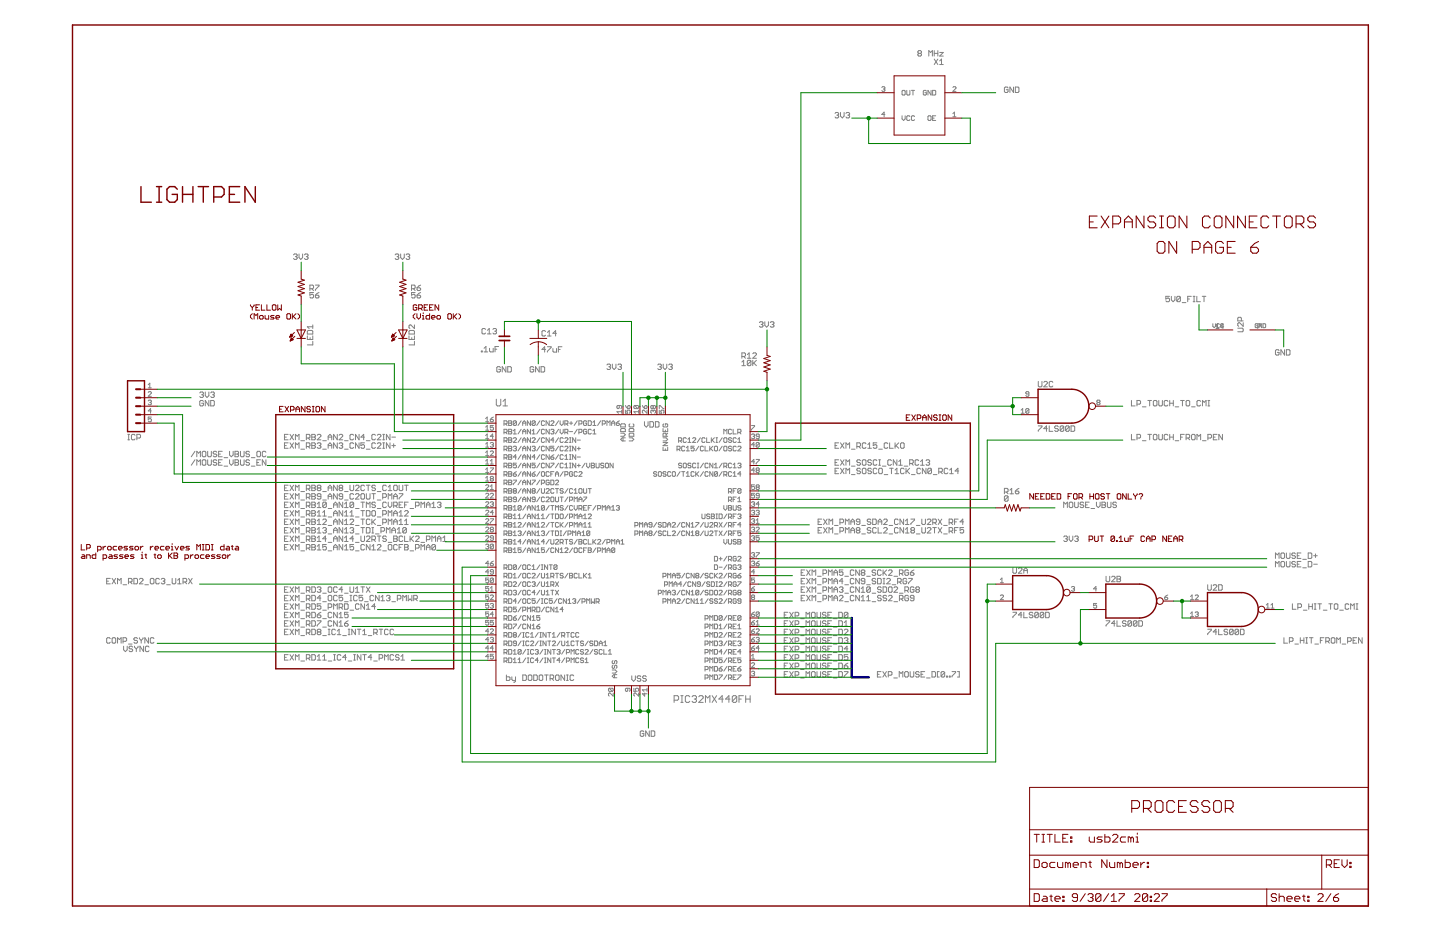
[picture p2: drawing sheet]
<svg xmlns="http://www.w3.org/2000/svg" width="432mm" height="279mm" viewBox="0 0 432 279" stroke-linecap="round" stroke-linejoin="round" font-family="sans-serif">
<g fill="none" stroke="#808080" stroke-width=".3">
<path d="M275.5 16l-.3-.3 .3-.5h.5l.3 .3-.3 .5M275.5 16l-.3 .3 .3 .5h.5l.3-.3-.3-.5M275.5 16h.5M278.5 16.8v-1.6l.5 .5 .6-.5v1.6M280.1 16h1.1M280.1 15.2v1.6M280.1 17.7l1.1 1.6M281.2 15.2v1.6M281.2 17.7l-1.1 1.6M281.8 15.7h1.1l-1.1 1.1h1.1M281.8 18.3l.5-.6v1.6M281.8 19.3h1.1"/>
<path d="M250.4 34l.3-.3h.5l.3 .3-.3 .5M250.9 34.5h.3M251.2 34.5l.3 .3-.3 .5h-.5l-.3-.2M252 33.7v1.1l.6 .5 .5-.5v-1.1M253.7 34l.2-.3h.6l.3 .3-.3 .5M254.2 34.5h.3M254.5 34.5l.3 .3-.3 .5h-.6l-.2-.2M264.4 26.2l.7-.2 .2 .2-.2 .5M264.9 26.7h.2M265.1 26.7l.2 .2-.2 .5-.7-.2M265.3 34.3h-.9l.7-.7v1.4M270.5 34.7v.9l.5 .5 .4-.5v-.9"/>
<path d="M270.7 27.1l.7 .2v1l-.2 .2-.7-.2v-1zM271.9 27.1v1.2l.2 .2 .7-.2v-1.2M272.8 34.9l-.2-.2-.7 .2v1l.2 .2 .7-.2M273.3 27.1h.9M273.8 27.1v1.4M274.2 34.9l-.2-.2-.7 .2v1l.2 .2 .7-.2M277.8 27.3l-.2-.2-.7 .2v1l.7 .2 .2-.7h-.5M278.3 34.9l.2-.2 .7 .2v1l-.2 .2-.7-.2zM279.2 27.1v1.4l-.9-1.4v1.4M279.7 27.1h.7l.2 .2v1l-.2 .2h-.7zM279.7 35.4h.4M280.6 34.7h-.9v1.4h.9"/>
<path d="M285.7 34.1l.5-.5v1.4M285.7 35h1M285.7 26.2l.3-.2 .7 .2-1 1.2h1M302.3 26.4l-.3-.3h-.5l-.3 .3v1.1l.3 .2h.5l.3-.2v-.6h-.6M303.9 26.1v1.6l-1.1-1.6v1.6M304.5 26.1h.8l.2 .3v1.1l-.2 .2h-.8zM88 76.4l.3-.3h.5l.3 .3-.3 .5M88.6 76.9h.2M88.8 76.9l.3 .3-.3 .6h-.5l-.3-.3M89.7 76.1v1.1l.5 .6 .5-.6v-1.1M91.3 76.4l.3-.3h.5l.3 .3-.3 .5M91.8 76.9h.3"/>
<path d="M92.1 76.9l.3 .3-.3 .6h-.5l-.3-.3M118.5 76.4l.3-.3h.5l.3 .3-.3 .5M119 76.9h.3M119.3 76.9l.3 .3-.3 .6h-.5l-.3-.3M120.1 76.1v1.1l.6 .6 .5-.6v-1.1M121.8 76.4l.2-.3h.6l.3 .3-.3 .5M122.3 76.9h.3M122.6 76.9l.3 .3-.3 .6h-.6l-.2-.3M92.2 99.3l.2-.2h1.1l.3 .2v.8h-1.6zM92.9 86.6h.8l.3-.3v-.6l-.3-.2h-.8v1.6M93.5 86.6l.5 .5M93.8 97.4v1.1"/>
<path d="M93.8 98h-1.6l.5 .5M94 87.7h-1.1v.8l.6-.3 .5 .3v.5l-.3 .3h-.5l-.3-.3M94.6 88.5h.8l.3 .5-.3 .3h-.6l-.2-.3zM94.6 85.5h1.1v.2l-1.1 1.1v.3M95.7 87.7l-1.1 .8M122.6 99.3l.3-.2h1.1l.3 .2v.8h-1.7zM123.4 86.6h.8l.3-.3v-.6l-.3-.2h-.8v1.6M124 86.6l.5 .5M124.3 97.4v1.1l-1.1-1.1-.6 .3v.5l.3 .3M124.5 87.7h-1.1v.8l.6-.3 .5 .3v.5l-.3 .3h-.5l-.3-.3M125.1 88.5h.8l.2 .5-.2 .3h-.6l-.2-.3zM125.1 86.3h.8l.2 .5-.2 .3h-.6l-.2-.3z"/>
<path d="M126.1 87.7l-1 .8M126.1 85.5l-1 .8M145.6 98.7l-.3-.2h-.5l-.3 .2v1.1l.3 .3h.5l.3-.3M146.2 99l.5-.5v1.6M147.8 98.7l.3-.2h.5l.3 .2-.3 .6M148.3 99.3h.3M148.6 99.3l.3 .3-.3 .5h-.5l-.3-.3M163.6 99.4l-.3-.3h-.5l-.3 .3v1.1l.3 .2h.5l.3-.2M164.1 99.7l.6-.6v1.6M166.9 99.9h-1.1l.8-.8v1.6M227.7 96.7l.3-.2h.5l.3 .2-.3 .6M228.2 97.3h.3"/>
<path d="M228.5 97.3l.3 .2-.3 .6h-.5l-.3-.3M229.3 96.5v1l.6 .6 .5-.6v-1M231 96.7l.2-.2h.6l.3 .2-.3 .6M231.5 97.3h.3M231.8 97.3l.3 .2-.3 .6h-.6l-.2-.3M350.7 88.8h-1.1v.8l.5-.2 .6 .2v.6l-.3 .2h-.5l-.3-.2M351.2 88.8v1.1l.6 .5 .5-.5v-1.1M353.9 89.1v1.1l-.2 .2h-.6l-.2-.2M353.9 89.1l-.2-.3h-.6l-.2 .3v1.1M353.9 89.1l-1 1.1M354.5 90.7h1.1M356.2 89.6h.5"/>
<path d="M357.2 88.8h-1v1.6M357.8 88.8h.5M357.8 90.4h.5M358.1 88.8v1.6M358.9 88.8v1.6h1.1M360.5 88.8h1.1M361 88.8v1.6M363.7 97v.8l.4 .4 .4-.4v-.8M364.6 98.5h.9M365.1 97l-.3 .3v.7l.3 .2 .5-.2M365.1 97l.5 .3M365.1 97.1l-.5 .5"/>
<path d="M365.1 97.1v1.4M366.8 97.3l-.2-.3-.6 .3 .2 .9 .6-.2M366.9 97.8h-.9l.7-.7v1.4M371.2 98.4h1.3l.3 .3v.5l-.3 .3h-1.3M372.2 96.2v-.8l-.2-.3h-.6l-.2 .3v.8h1.6M372.8 96.8v1l-1.1-1h-.3l-.2 .2v.6l.2 .2M377.2 97.3l-.2-.3-.6 .3 .2 .9 .6-.2v-.4h-.4M377.2 97.1h.9l-.9 1.4M378.3 97v1.2l-.8-1.2v1.2M378.7 97l.8 .3v.7l-.2 .2h-.6zM44.4 117.6l.3-.2 .7 .2-1 1.2h1M44.4 115.3l.5-.4v1.4"/>
<path d="M44.4 116.3h1M59.9 117.8l.3-.3h.5l.3 .3-.3 .5M60.5 118.3h.2M60.7 118.3l.3 .3-.3 .5h-.5l-.3-.2M61.6 117.5v1.1l.5 .5 .5-.5v-1.1M63.2 117.8l.3-.3h.5l.3 .3-.3 .5M63.7 118.3h.3M64 118.3l.3 .3-.3 .5h-.5l-.3-.2M92.2 100.7v1.1h1.6v-1.1M93 101.2v.6M93.8 102.3v1.1h-1.6M122.6 100.7v1.1h1.7v-1.1"/>
<path d="M123.5 101.2v.6M124.3 102.3v1.1h-1.7M144.3 105.2h.3v.3h-.3zM145.2 105.5h1M145.2 104.4l.5-.5v1.6M146.2 100.1h1.1M146.8 104.4v.8l.3 .3h.8v-1.1M148.4 104.7h.6M148.8 119.7v1.6l.3 .4h.7l.4-.4v-1.6M149.5 103.9h-1.1v1.6M150.1 110.2l-.3-.3h-.6l-.2 .3v1.1l.2 .2h.6l.3-.2v-.6h-.6M151.7 109.9v1.6l-1.1-1.6v1.6"/>
<path d="M152.3 109.9h.8l.2 .3v1.1l-.2 .2h-.8zM160 110.2l-.2-.3h-.6l-.2 .3v1.1l.2 .2h.6l.2-.2v-.6h-.5M161.7 109.9v1.6l-1.1-1.6v1.6M162.2 109.9h.8l.3 .3v1.1l-.3 .2h-.8zM163.6 104.8h-1.1l.8-.9v1.7M164.1 103.9h1.1l-1.1 1.7M164.1 100.7h1.1M165.8 104.5v.8l.3 .3h.8v-1.1M167.4 104.8h.6M168.5 103.9h-1.1v1.7M182 109.4l.3-.2h.5l.3 .2-.3 .6M182.5 110h.3"/>
<path d="M182.8 110l.3 .2-.3 .6h-.5l-.3-.3M183.6 109.2v1l.6 .6 .5-.6v-1M185.3 109.4l.2-.2h.6l.3 .2-.3 .6M185.8 110h.3M186.1 110l.3 .2-.3 .6h-.6l-.2-.3M197.2 109.4l.3-.2h.5l.3 .2-.3 .6M197.8 110h.2M198 110l.3 .2-.3 .6h-.5l-.3-.3M198.9 109.2v1l.5 .6 .5-.6v-1M200.5 109.4l.3-.2h.5l.3 .2-.3 .6M201 110h.3M201.3 110l.3 .2-.3 .6h-.5l-.3-.3"/>
<path d="M222.5 108.5l.5-.5v1.6M222.5 109.6h1M222.5 106.9h.8l.2-.3v-.6l-.2-.2h-.8v1.6M223 106.9l.5 .5M224.1 106.3l.5-.5v1.6M224.1 107.4h1.1M225.2 108.3v1.1l-.3 .2h-.5l-.3-.2M225.2 108.3l-.3-.3h-.5l-.3 .3v1.1M225.2 108.3l-1.1 1.1M225.7 108v1.6M225.7 106l.3-.2h.5l.3 .2v.3l-1.1 1.1h1.1M226 108.8l.8 .8"/>
<path d="M226.8 108l-1.1 1.1M308.5 118.1h-.7l-.2-.2 .2-.5 .7 .2v1l-.2 .2-.7-.2M311.3 114.3v1.4l.3 .3h.6l.2-.3v-1.4M313 114.6l.3-.3h.5l.3 .3v.3l-1.1 1.1h1.1M315.7 114.6l-.3-.3h-.5l-.3 .3v1.1l.3 .3h.5l.3-.3M383.5 105.1l-.2-.3h-.6l-.2 .3v1.1l.2 .2h.6l.2-.2v-.6h-.5M385.2 104.8v1.6l-1.1-1.6v1.6M385.7 104.8h.8l.3 .3v1.1l-.3 .2h-.8zM38.3 131.8h.6M38.3 130.2h.6M38.6 130.2v1.6M40.5 130.5l-.3-.3h-.5l-.3 .3v1.1l.3 .2h.5l.3-.2"/>
<path d="M41 131.3h.9l.2-.3v-.5l-.2-.3h-.9v1.6M44.4 120.2l.7-.2 .3 .2-.3 .4M44.9 120.6h.2M45.1 120.6l.3 .3-.3 .4-.7-.2M45.4 125h-1v.7l.5-.2 .5 .2-.3 .7-.7-.2M45.4 123.2h-1l.7-.7v1.4M58.5 137.8l-1.1 1.7M58.5 135.3l-1.1 1.6M59 136.9v-1.6l.5 .5 .6-.5v1.6M59 139.5v-1.7l.5 .6 .6-.6v1.7M60.9 137.8h.6l.2 .3v1.1l-.2 .3h-.6l-.3-.3v-1.1zM60.9 135.3h.6l.2 .3v1.1l-.2 .2h-.6l-.3-.2v-1.1z"/>
<path d="M61 120.3l-.3-.2h-.5l-.3 .2v1.1l.3 .3h.5l.3-.3v-.5h-.5M62.3 137.8v1.4l.2 .3h.6l.3-.3v-1.4M62.3 135.3v1.4l.2 .2h.6l.3-.2v-1.4M62.6 120.1v1.6l-1-1.6v1.6M63.2 120.1h.8l.3 .2v1.1l-.3 .3h-.8zM65 135.6l-.3-.3h-.5l-.3 .5 .3 .3h.5l.3 .6-.3 .2h-.5l-.3-.2M65 138.1l-.3-.3h-.5l-.3 .6 .3 .3h.5l.3 .5-.3 .3h-.5l-.3-.3M65.6 138.7h.5M65.6 136.1h.5M66.6 137.8h-1v1.7h1M66.6 135.3h-1v1.6h1M67.2 139.7h1.1"/>
<path d="M67.2 137.2h1.1M68.8 135.3v1.1l.6 .5 .5-.5v-1.1M68.8 137.8v1.1l.6 .6 .5-.6v-1.1M70.5 137.8h.8l.2 .3-.2 .6 .2 .5-.2 .3h-.8zM70.5 138.7h.8M70.5 135.3h.8l.2 .3-.2 .5 .2 .6-.2 .2h-.8zM70.5 136.1h.8M72.1 137.8v1.4l.3 .3h.5l.3-.3v-1.4M72.1 135.3v1.4l.3 .2h.5l.3-.2v-1.4M74.8 138.1l-.3-.3h-.5l-.3 .6 .3 .3h.5l.3 .5-.3 .3h-.5l-.3-.3M74.8 135.6l-.3-.3h-.5l-.3 .5 .3 .3h.5l.3 .6-.3 .2h-.5l-.3-.2M75.4 139.7h1.1"/>
<path d="M75.4 137.2h1.1M77 138.7h.6M77.3 135.3h.5l.3 .3v1.1l-.3 .2h-.5l-.3-.2v-1.1zM78.1 137.8h-1.1v1.7h1.1M79.7 135.6l-.2-.3h-.6l-.2 .3v1.1l.2 .2h.6l.2-.2M79.7 137.8v1.7l-1-1.7v1.7M85.3 133.6h.6M85.3 131h.6M86.4 130.2h-1.1v1.6h1.1M86.4 132.8h-1.1v1.6h1.1M87 132.8l1 1.6M87 130.2l1 1.6"/>
<path d="M88 132.8l-1 1.6M88 130.2l-1 1.6M88.6 131.8v-1.6l.5 .6 .6-.6v1.6M88.6 134.4v-1.6l.5 .5 .6-.5v1.6M90.2 132.1h1.1M90.2 134.7h1.1M91.9 131.3h.8l.2-.3v-.5l-.2-.3h-.8v1.6M91.9 133.9h.8l.2-.3v-.6l-.2-.2h-.8v1.6M92.4 133.9l.5 .5M92.4 131.3l.5 .5M93.5 130.2h.8l.3 .3-.3 .5 .3 .6-.3 .2h-.8zM93.5 132.8h.8l.3 .2-.3 .6 .3 .5-.3 .3h-.8z"/>
<path d="M93.5 133.6h.8M93.5 131h.8M95.1 133l.3-.2h.5l.3 .2-.3 .6M95.1 130.5l.3-.3h.5l.3 .3v.3l-1.1 1h1.1M95.7 133.6h.2M95.9 133.6l.3 .3-.3 .5h-.5l-.3-.3M96.8 132.1h1.1M96.8 134.7h1.1M98.4 133.6h1.1M98.4 131h1.1M98.4 131.8v-1l.6-.6 .5 .6v1M98.4 134.4v-1.1l.6-.5 .5 .5v1.1"/>
<path d="M101.1 130.2v1.6l-1.1-1.6v1.6M101.1 132.8v1.6l-1.1-1.6v1.6M101.7 130.5l.3-.3h.5l.3 .3v.3l-1.1 1h1.1M101.7 133l.3-.2h.5l.3 .2-.3 .6M102.2 133.6h.3M102.5 133.6l.3 .3-.3 .5h-.5l-.3-.3M103.3 132.1h1.1M103.3 134.7h1.1M106 133l-.2-.2h-.6l-.3 .2v1.1l.3 .3h.6l.2-.3M106 130.5l-.2-.3h-.6l-.3 .3v1.1l.3 .2h.6l.2-.2M107.7 130.2v1.6l-1.1-1.6v1.6M107.7 132.8v1.6l-1.1-1.6v1.6"/>
<path d="M109.3 131h-1.1l.9-.8v1.6M109.3 132.8h-1.1v.8l.6-.3 .5 .3v.5l-.2 .3h-.6l-.3-.3M109.9 132.1h1.1M109.9 134.7h1.1M112.6 130.5l-.3-.3h-.5l-.3 .3v1.1l.3 .2h.5l.3-.2M112.6 133l-.3-.2h-.5l-.3 .2v1.1l.3 .3h.5l.3-.3M113.1 130.5l.3-.3h.6l.2 .3v.3l-1.1 1h1.1M113.1 133l.3-.2h.6l.2 .2v.3l-1.1 1.1h1.1M114.8 131.8h.5M114.8 130.2h.5M114.8 132.8h.5M114.8 134.4h.5"/>
<path d="M115 130.2v1.6M115 132.8v1.6M116.9 130.2v1.6l-1-1.6v1.6M116.9 132.8v1.6l-1-1.6v1.6M117.5 133.6h1.1M117.5 131h1.1M118 133v1.1M145.6 126.4h1M145.6 135.7l.5-.5v1.4M145.6 125.5l.5-.5v1.4M145.6 128l.5-.4v1.4M145.6 130.6l.5-.5v1.4"/>
<path d="M145.6 133.1l.5-.4v1.3M145.6 138.2l.5-.5v1.4M145.6 129h1M145.6 131.5h1M145.6 134h1M145.6 136.6h1M145.6 139.1h1M147 125.7h.7l.3 .5-.7 .2zM147 132.9l.7-.2 .3 .2-.3 .4M147 135.4l.3-.2 .7 .2-1 1.2h1M147 138.2l.5-.5v1.4M147 139.1h1"/>
<path d="M147.5 133.3h.2M147.7 133.3l.3 .3-.3 .4-.7-.2M148 127.6h-1v.7l.7-.3 .3 .7-.3 .3-.7-.3M148 125l-1 .7M148 130.8h-1l.7-.7v1.4M150.8 121.7h1.4M150.8 120.3l.7-.6v2M151.1 127.1h.7l.3-.7-.3-.2h-.7v1.4M151.1 129.6h.7l.3-.7-.3-.2h-.7v1.4M151.1 132.2h.7l.3-.7-.3-.3h-.7v1.4M151.1 134.7h.7l.3-.7-.3-.2h-.7v1.4M151.1 137.2h.7l.3-.7-.3-.2h-.7v1.4"/>
<path d="M151.1 139.8h.7l.3-.7-.3-.2h-.7v1.4M151.6 139.8l.5 .5M151.6 127.1l.5 .5M151.6 129.6l.5 .5M151.6 132.2l.5 .4M151.6 134.7l.5 .5M151.6 137.2l.5 .5M152.5 126.2h.7l.3 .2-.3 .5 .3 .4-.3 .3h-.7zM152.5 128.7h.7l.3 .2-.3 .5 .3 .5-.3 .2h-.7zM152.5 131.2h.7l.3 .3-.3 .4 .3 .5-.3 .2h-.7zM152.5 133.8h.7l.3 .2-.3 .5 .3 .4-.3 .3h-.7zM152.5 136.3h.7l.3 .2-.3 .5 .3 .5-.3 .2h-.7z"/>
<path d="M152.5 138.9h.7l.3 .2-.3 .5 .3 .4-.3 .3h-.7zM152.5 126.9h.7M152.5 129.4h.7M152.5 131.9h.7M152.5 134.5h.7M152.5 137h.7M152.5 139.6h.7M153.9 131.5l.3-.3 .7 .3-1 1.1h1M153.9 134l.7-.2 .3 .2-.3 .5M153.9 130.1h1M153.9 129.2l.5-.5v1.4M154.4 134.5h.2"/>
<path d="M154.6 134.5l.3 .2-.3 .5-.7-.3M154.9 138.9h-1v.7l.5-.3 .5 .3-.3 .7-.7-.3M154.9 126.4l-.3-.2-.7 .2v.9M154.9 126.4v.9l-.3 .3-.7-.3M154.9 126.4l-1 .9M154.9 137h-1l.7-.7v1.4M156.3 126.2l-1 1.4M156.3 128.7l-1 1.4M156.3 131.2l-1 1.4M156.3 133.8l-1 1.4M156.3 136.3l-1 1.4M156.3 138.9l-1 1.4"/>
<path d="M156.7 127.6v-1l.5-.4 .5 .4v1M156.7 130.1v-.9l.5-.5 .5 .5v.9M156.7 132.6v-.9l.5-.5 .5 .5v.9M156.7 135.2v-1l.5-.4 .5 .4v1M156.7 137.7v-.9l.5-.5 .5 .5v.9M156.7 126.9h1M156.7 129.4h1M156.7 131.9h1M156.7 134.5h1M156.7 137h1M156.7 139.6h1M159.1 126.2v1.4l-1-1.4v1.4"/>
<path d="M159.1 128.7v1.4l-1-1.4v1.4M159.1 131.2v1.4l-1-1.4v1.4M159.1 133.8v1.4l-1-1.4v1.4M159.1 136.3v1.4l-1-1.4v1.4M159.1 138.9v1.4l-1-1.4v1.4M159.6 129.2l.4-.5v1.4M159.6 131.5l.2-.3 .7 .3-.9 1.1h.9M159.6 134l.7-.2 .2 .2-.2 .5M159.6 130.1h.9M160 134.5h.3M160.3 134.5l.2 .2-.2 .5-.7-.3M160.5 126.4l-.7-.2-.2 .2v.9"/>
<path d="M160.5 138.9h-.9v.7l.4-.3 .5 .3-.2 .7-.7-.3M160.5 126.4v.9l-.2 .3-.7-.3M160.5 126.4l-.9 .9M160.5 137h-.9l.7-.7v1.4M161.9 126.2l-.9 1.4M161.9 128.7l-.9 1.4M161.9 131.2l-.9 1.4M161.9 133.8l-.9 1.4M161.9 136.3l-.9 1.4M161.9 138.9l-.9 1.4M163.3 126.4l-.3-.2-.7 .2v.9l.3 .3 .7-.3M163.3 128.9l-.3-.2-.7 .2v1l.3 .2 .7-.2"/>
<path d="M163.3 131.5l-.3-.3-.7 .3v.9l.3 .2 .7-.2M163.3 134l-.3-.2-.7 .2v.9l.3 .3 .7-.3M163.3 136.5l-.3-.2-.7 .2v1l.3 .2 .7-.2M163.3 139.1l-.3-.2-.7 .2v.9l.3 .3 .7-.3M164.7 126.2v1.4l-1-1.4v1.4M164.7 128.7v1.4l-1-1.4v1.4M164.7 131.2v1.4l-1-1.4v1.4M164.7 133.8v1.4l-1-1.4v1.4M164.7 136.3v1.4l-1-1.4v1.4M164.7 138.9v1.4l-1-1.4v1.4M165.2 126.4l.2-.2 .7 .2-.9 1.2h.9M165.2 128.9l.7-.2 .2 .2-.2 .5"/>
<path d="M165.2 137h.7l.2 .5-.7 .2zM165.2 138.9h.9l-.9 1.4M165.6 129.4h.3M165.9 129.4l.2 .2-.2 .5-.7-.2M166.1 133.8h-.9v.7l.4-.3 .5 .3-.2 .7-.7-.3M166.1 131.9h-.9l.7-.7v1.4M166.1 136.3l-.9 .7M167.5 126.2l-.9 1.4M167.5 128.7l-.9 1.4M167.5 131.2l-.9 1.4M167.5 133.8l-.9 1.4M167.5 136.3l-.9 1.4"/>
<path d="M167.5 138.9l-.9 1.4M168 126.2v.9l.4 .5 .5-.5v-.9M168 128.7v.9l.4 .5 .5-.5v-.9M168.9 131.5l-.2-.3-.7 .3v.9l.2 .2 .7-.2M168.9 134l-.2-.2-.7 .2v.9l.2 .3 .7-.3M168.9 136.5l-.2-.2-.7 .2v1l.2 .2 .7-.2M168.9 139.1l-.2-.2-.7 .2v.9l.2 .3 .7-.3M169.4 127.1h.7l.2-.7-.2-.2h-.7v1.4M169.4 129.6h.7l.2-.7-.2-.2h-.7v1.4M169.4 131.5l.2-.3 .7 .3-.9 1.1h.9M169.4 134l.2-.2 .7 .2-.9 1.2h.9M169.4 137.7h.9"/>
<path d="M169.4 136.8l.4-.5v1.4M169.4 139.3l.4-.4v1.4M169.8 127.1l.5 .5M169.8 129.6l.5 .5M170.8 126.9h.9M170.8 129.4h.9M170.8 131.2h.4M170.8 132.6h.4M170.8 133.8h.4M170.8 135.2h.4M170.8 136.3h.4M170.8 137.7h.4"/>
<path d="M170.8 138.9h.4M171 131.2v1.4M171 133.8v1.4M171 136.3v1.4M171 138.9v1.4M171.2 126.4v.9M172.6 131.2v1.4l-.9-1.4v1.4M172.6 133.8v1.4l-.9-1.4v1.4M172.6 136.3v1.4l-.9-1.4v1.4M172.6 138.9v1.4l-.9-1.4v1.4M173.1 126.2l-.9 1.4M173.1 128.7l-.9 1.4"/>
<path d="M173.1 131.9h.9M173.1 134.5h.9M173.1 137h.9M173.1 139.6h.9M173.6 134v.9M173.6 139.1v.9M173.6 127.1h.7l.2-.2-.2-.7h-.7v1.4M173.6 129.6h.7l.2-.2-.2-.7h-.7v1.4M175.5 138.9l-1 1.4M175.9 126.4l-.2-.2-.7 .2v.9l.2 .3 .7-.3v-.4h-.4M175.9 128.9l-.2-.2-.7 .2v1l.2 .2 .7-.2v-.5h-.4M175.9 138.9v.9l.5 .5 .4-.5v-.9"/>
<path d="M176.4 126.2h.7l.2 .2v.9l-.2 .3h-.7zM177.3 128.9l-.2-.2-.7 .2v1l.2 .2 .7-.2M177.3 138.9h.7l.2 .2-.2 .5 .2 .4-.2 .3h-.7zM177.3 139.6h.7M177.8 127.6h.9M177.8 126.6l.4-.4v1.4M177.8 129.2l.4-.5v1.4M177.8 130.1h.9M178.7 138.9v1.1l.3 .3 .7-.3v-1.1M180.1 126.2l-.9 1.4M180.6 127.1h.7l.2-.2-.2-.7h-.7v1.4M181.1 139.1l-.7-.2-.3 .4 .7 .3 .3 .4-.3 .3-.7-.3"/>
<path d="M181.8 138.9l.7 .2v.9l-.3 .3-.7-.3v-.9zM182 127.6v-1.4l.5 .4 .4-.4v1.4M183.4 126.9h.9M183.4 127.6v-1l.5-.4 .4 .4v1M183.9 138.9v1.4l-1-1.4v1.4M184.8 126.9h.7l.2 .4-.7 .3zM185.7 121.6v.7l-.2 .2-.5-.2 .2-.7h1l.2 .2-.2 .7M185.7 126.2l-.9 .7M186.1 129.9h.9l.5 .4-.5 .5h-.9M186.4 128.5h.9l.2 .2v.7h-1.4v-.7zM186.4 127.1h.9l.2 .2v.7h-1.4v-.7zM186.4 123.4h-1.4l.5 .5"/>
<path d="M186.4 123v.9M186.8 131.3v.9M187.5 131.3h-.9l-.5 .4 .5 .5h.9M187.5 123v.9h.7l-.2-.5 .2-.4 .8 .2-.3 .7M187.5 121.6l.7 .9M188.2 121.8l.5-.2 .3 .7-.8 .2zM188.7 131.3h.9l.5 .4-.5 .5h-.9M188.7 130.1l.2-.2h.9l.3 .2v.7h-1.4zM188.9 128.5h.9l.3 .2v.7h-1.4v-.7zM188.9 127.1l-.2 .2 .2 .7h.9l.3-.2-.3-.7M190.3 121.6l-.2 .7 .2 .2h.9M190.3 121.6l.9 .9"/>
<path d="M190.3 121.6h.9l.3 .2v.5l-.3 .2M191.5 123.4h-1.4l.4 .5M191.5 123v.9M192.6 121.6l.7 .9M193.3 126.4v1.1l.5 .5 .5-.5v-1.1M193.3 121.8l.5-.2 .2 .7-.7 .2zM194 123v.9l-.9-.9-.5 .2 .2 .7M194.9 126.4h.8l.3 .3v1.1l-.3 .2h-.8zM195.9 121.8l.2-.2 .5 .2-.3 .7-.4-.2M195.9 123.2l.2-.2 .5 .2-.3 .7M195.9 121.8l-.3-.2-.4 .2 .2 .7 .5-.2M195.9 123.2l-.3-.2-.4 .2 .2 .7"/>
<path d="M195.9 121.8v.5M195.9 123.2v.2M196.5 126.4h.8l.3 .3v1.1l-.3 .2h-.8zM197.7 123v.9h.7l-.2-.5 .2-.4 .7 .2-.2 .7M197.7 122.5v-.9l1.4 .9M198.8 128.5v.9h1.4v-.9M198.8 131.3h.9l.5 .4-.5 .5h-.9M198.8 132.7h1.4l-1.4 .9h1.4M198.8 134.1v.9h1.4v-.9M199.1 127.1l-.3 .2 .3 .7h.9l.2-.2-.2-.7h-.5v.4M199.5 128.9v.5M199.5 134.5v.5"/>
<path d="M199.7 130.8v-.7l-.2-.2-.7 .2v.7h1.4M200.2 129.9l-.5 .4M203 134.7h.7l.2-.2-.2-.7h-.7v1.4M203.5 132.2h.7l.2-.3-.2-.7h-.7v1.4M203.5 134.7l.4 .5M203.9 132.2l.5 .4M204.4 139.1l-.7-.2-.2 .4 .7 .3 .2 .4-.2 .3-.7-.3M205.1 138.9l.7 .2v.9l-.2 .3-.7-.3v-.9zM205.3 134l-.2-.2-.7 .2v.9l.2 .3 .7-.3M205.8 131.5l-.2-.3-.7 .3v.9l.2 .2 .7-.2M205.8 135.2h.9M205.8 134.2l.5-.4v1.4"/>
<path d="M206.3 132.6h.9M206.3 131.7l.4-.5v1.4M207.2 139.1l-.7-.2-.2 .4 .7 .3 .2 .4-.2 .3-.7-.3M207.7 131.5l.2-.3 .7 .3-.9 1.1h.9M208.2 133.8h-1v.7l.5-.3 .5 .3-.3 .7-.7-.3M208.6 139.1l-.2-.2-.7 .2v.9l.2 .3 .7-.3M209.1 138.9h.4M209.3 138.9v1.4M209.5 133.8l-.9 1.4M210 131.2l-.9 1.4M210.9 134l-.2-.2-.7 .2v.9l.2 .3 .7-.3M210.9 138.9l-.9 1.4"/>
<path d="M211.4 131.5l-.2-.3-.7 .3v.9l.2 .2 .7-.2M211.4 133.8v1.4h.9M211.9 131.2v1.4h.9M212.3 139.1l-.2-.2-.7 .2v.9l.2 .3 .7-.3M212.8 133.8v1.4M213.1 134.5l.7 .7M213.3 131.2v1.4M213.5 131.9l.7 .7M213.8 133.8l-1 .9M213.8 138.9v1.4l-1-1.4v1.4M214.2 131.2l-.9 1M214.2 139.3l.5-.4v1.4"/>
<path d="M214.5 133.8l.7 .2v.9l-.3 .3-.7-.3v-.9zM214.7 131.2h.5M214.7 132.6h.5M214.9 131.2v1.4M216.6 133.8l-1 1.4M216.6 131.2l-1 1.4M216.6 138.9l-1 1.4M217 139.8h.7l.3-.7-.3-.2h-.7v1.4M217 130.1v-1.4l.5 .5 .5-.5v1.4M217.3 131.2l.7 .3v.9l-.3 .2-.7-.2v-.9zM217.3 133.8l.7 .2v.9l-.3 .3-.7-.3v-.9zM217.5 139.8l.5 .5"/>
<path d="M219.4 128.9l-.3-.2-.7 .2v1l.3 .2 .7-.2M219.4 131.5l-.7-.3-.3 .5 .7 .2 .3 .5-.3 .2-.7-.2M219.4 134l-.7-.2-.3 .4 .7 .3 .3 .4-.3 .3-.7-.3M219.4 139.1l-.3-.2-.7 .2v.9l.3 .3 .7-.3M219.8 128.7v1.4h1M219.8 139.3l.5-.4v1.4M220.8 131.5l-.3-.3-.7 .3v.9l.3 .2 .7-.2M220.8 134l-.3-.2-.7 .2v.9l.3 .3 .7-.3M221.2 129.6h.8l.2-.7-.2-.2h-.8v1.4M221.2 132.6h1M221.2 134l.3-.2 .7 .2-1 1.2h1M221.2 139.1l.8-.2 .2 .2-.2 .5"/>
<path d="M221.2 131.7l.5-.5v1.4M221.7 139.6h.3M221.7 129.6l.5 .5M222 139.6l.2 .2-.2 .5-.8-.3M225.3 127.6h1l-1 1.4M225.3 130.3l.7-.2 .3 .2-.3 .5M225.8 130.8h.2M226 130.8l.3 .2-.3 .5-.7-.2M226.3 133.3h-1l.7-.6v1.3M226.3 138.4h-1l.7-.7v1.4M226.7 137.7h1l-1 1.4M227.7 130.8h-.7l-.3-.2 .3-.5 .7 .2v1l-.3 .2-.7-.2"/>
<path d="M227.7 132.9v.9l-.3 .2-.7-.2M227.7 132.9l-.7-.2-.3 .2v.9M227.7 132.9l-1 .9M250.4 133.6h.5M250.4 138.7h.5M251.5 137.8h-1.1v1.7h1.1M251.5 132.8h-1.1v1.6h1.1M252 137.8l1.1 1.7M252 132.8l1.1 1.6M253.1 137.8l-1.1 1.7M253.1 132.8l-1.1 1.6M253.7 139.5v-1.7l.5 .6 .6-.6v1.7"/>
<path d="M253.7 134.4v-1.6l.5 .5 .6-.5v1.6M255.3 139.7h1.1M255.3 134.7h1.1M256.9 133.9h.8l.3-.3v-.6l-.3-.2h-.8v1.6M257.5 133.9l.5 .5M258 138.1l-.3-.3h-.5l-.3 .3 .3 .6h.5l.3 .2-.3 .6h-.5l-.3-.3M258.6 138.1l.2-.3h.6l.3 .3v1.1l-.3 .3h-.6l-.2-.3zM259.7 133l-.3-.2h-.6l-.2 .2v1.1l.2 .3h.6l.3-.3M260.2 134.4h1.1M260.2 133.3l.6-.5v1.6M261.3 138.1l-.3-.3h-.5l-.3 .6 .3 .3h.5l.3 .5-.3 .3h-.5l-.3-.3M262.9 132.8h-1v.8l.5-.3 .5 .3v.5l-.2 .3h-.6l-.2-.3"/>
<path d="M262.9 138.1l-.2-.3h-.6l-.2 .3v1.1l.2 .3h.6l.2-.3M263.5 137.8h.5M263.5 139.5h.5M263.5 134.7h1.1M263.8 137.8v1.7M264.6 139.7h1.1M266.2 133l-.3-.2h-.5l-.3 .2v1.1l.3 .3h.5l.3-.3M266.8 132.8v1.6h1M267.3 138.1l-.3-.3h-.5l-.3 .3v1.1l.3 .3h.5l.3-.3M268.4 132.8v1.6M268.7 133.6l.8 .8M268.9 137.8v1.7l-1-1.7v1.7"/>
<path d="M269.5 138.4l.5-.6v1.7M269.5 139.5h1.1M269.5 132.8l-1.1 1.1M270 133l.3-.2h.5l.3 .2v1.1l-.3 .3h-.5l-.3-.3zM271.1 139.7h1.1M272.8 138.9h.8l.3-.2v-.6l-.3-.3h-.8v1.7M273.3 138.9l.6 .6M275.5 138.1l-.3-.3h-.5l-.3 .3v1.1l.3 .3h.5l.3-.3M276 138.4l.6-.6v1.7M276 139.5h1.1M277.7 138.1l.2-.3h.6l.3 .3-.3 .6M278.2 138.7h.3"/>
<path d="M278.5 138.7l.3 .2-.3 .6h-.6l-.2-.3M306.2 123.9h.9M306.2 123l.5-.5v1.4M308.5 122.7l-.7-.2-.2 .2v1M308.5 122.7v1l-.2 .2-.7-.2M308.5 122.7l-.9 1M311.3 127.7h1.1v.3l-1.1 1v.3M314.1 128.5h-1.1l.8-.8v1.6M314.6 127.7v1.6h1.1M317.4 128l-.3-.3h-.6l-.2 .5 .2 .3h.6l.3 .5-.3 .3h-.6l-.2-.3M319 128l-.3-.3h-.5l-.3 .3v1M319 128v1l-.3 .3h-.5l-.3-.3"/>
<path d="M319 128l-1.1 1M320.6 128l-.2-.3h-.6l-.3 .3v1M320.6 128v1l-.2 .3h-.6l-.3-.3M320.6 128l-1.1 1M321.2 127.7h.8l.3 .3v1l-.3 .3h-.8zM329.1 120.6l-.2-.2 .2-.4 .7 .2-.2 .4M329.1 120.6l-.2 .3 .2 .4 .7-.2-.2-.5M329.1 120.6h.5M339.3 120.1v1.6h1.1M339.3 130.2v1.6h1.1M340.9 121.2h.8l.3-.3v-.6l-.3-.2h-.8v1.6M340.9 131.3h.8l.3-.3v-.5l-.3-.3h-.8v1.6"/>
<path d="M342.6 132.1h1M342.6 122h1M344.2 130.2h1.1M344.2 120.1h1.1M344.7 120.1v1.6M344.7 130.2v1.6M346.1 120.1h.5l.3 .2v1.1l-.3 .3h-.5l-.3-.3v-1.1zM346.1 130.2h.5l.3 .3v1.1l-.3 .2h-.5l-.3-.2v-1.1zM347.5 120.1v1.3l.2 .3h.6l.3-.3v-1.3M347.5 130.2v1.4l.2 .2h.6l.3-.2v-1.4M350.2 120.3l-.3-.2h-.5l-.3 .2v1.1l.3 .3h.5l.3-.3M350.2 130.5l-.3-.3h-.5l-.3 .3v1.1l.3 .2h.5l.3-.2"/>
<path d="M350.8 120.9h1M350.8 120.1v1.6M350.8 130.2v1.6M350.8 131h1M351.8 120.1v1.6M351.8 130.2v1.6M352.4 132.1h1.1M352.4 122h1.1M354 120.1h1.1M354 131h.6M354.6 120.1v1.6M355.1 130.2h-1.1v1.6"/>
<path d="M355.7 131.3h.8l.2-.3v-.5l-.2-.3h-.8v1.6M355.9 120.1h.6l.2 .2v1.1l-.2 .3h-.6l-.2-.3v-1.1zM356.2 131.3l.5 .5M357.3 130.5l.3-.3h.5l.3 .3v1.1l-.3 .2h-.5l-.3-.2zM357.3 122h1.1M358.9 131.8v-1.6l.6 .6 .5-.6v1.6M360 120.3l-.3-.2h-.5l-.3 .2v1.1l.3 .3h.5l.3-.3M360.6 132.1h1.1M360.6 121.7v-1.6l.5 .5 .6-.5v1.6M362.2 121.7h.6M362.2 131.3h.8l.3-.3v-.5l-.3-.3h-.8v1.6M362.2 120.1h.6"/>
<path d="M362.5 120.1v1.6M363.8 131h.6M364.9 130.2h-1.1v1.6h1.1M366.6 130.2v1.6l-1.1-1.6v1.6M85.3 156.4h.6M85.3 159h.6M85.3 151.4h.6M85.3 153.9h.6M85.3 148.8h.6M85.3 146.3h.6M86.4 155.6h-1.1v1.6h1.1M86.4 158.2h-1.1v1.6h1.1"/>
<path d="M86.4 150.5h-1.1v1.7h1.1M86.4 145.5h-1.1v1.6h1.1M86.4 148h-1.1v1.6h1.1M86.4 153.1h-1.1v1.6h1.1M87 158.2l1 1.6M87 155.6l1 1.6M87 153.1l1 1.6M87 150.5l1 1.7M87 148l1 1.6M87 145.5l1 1.6M88 158.2l-1 1.6M88 155.6l-1 1.6"/>
<path d="M88 153.1l-1 1.6M88 150.5l-1 1.7M88 148l-1 1.6M88 145.5l-1 1.6M88.6 147.1v-1.6l.5 .5 .6-.5v1.6M88.6 149.6v-1.6l.5 .5 .6-.5v1.6M88.6 152.2v-1.7l.5 .6 .6-.6v1.7M88.6 154.7v-1.6l.5 .5 .6-.5v1.6M88.6 157.2v-1.6l.5 .6 .6-.6v1.6M88.6 159.8v-1.6l.5 .5 .6-.5v1.6M90.2 147.4h1.1M90.2 149.9h1.1"/>
<path d="M90.2 152.4h1.1M90.2 157.5h1.1M90.2 155h1.1M91.9 146.6h.8l.2-.3v-.6l-.2-.2h-.8v1.6M91.9 149.1h.8l.2-.3v-.5l-.2-.3h-.8v1.6M91.9 151.6h.8l.2-.2v-.6l-.2-.3h-.8v1.7M91.9 154.2h.8l.2-.3v-.5l-.2-.3h-.8v1.6M91.9 156.7h.8l.2-.3v-.5l-.2-.3h-.8v1.6M91.9 159.2h.8l.2-.2v-.6l-.2-.2h-.8v1.6M92.4 159.2l.5 .6M92.4 156.7l.5 .5M92.4 154.2l.5 .5"/>
<path d="M92.4 151.6l.5 .6M92.4 149.1l.5 .5M92.4 146.6l.5 .5M93.5 145.5h.8l.3 .2-.3 .6 .3 .5-.3 .3h-.8zM93.5 148h.8l.3 .3-.3 .5 .3 .6-.3 .2h-.8zM93.5 150.5h.8l.3 .3-.3 .6 .3 .5-.3 .3h-.8zM93.5 153.1h.8l.3 .3-.3 .5 .3 .5-.3 .3h-.8zM93.5 155.6h.8l.3 .3-.3 .5 .3 .6-.3 .2h-.8zM93.5 158.2h.8l.3 .2-.3 .6 .3 .5-.3 .3h-.8zM93.5 156.4h.8M93.5 159h.8M93.5 151.4h.8"/>
<path d="M93.5 153.9h.8M93.5 148.8h.8M93.5 146.3h.8M95.1 151.1l.6-.6v1.7M95.1 153.6l.6-.5v1.6M95.1 156.2l.6-.6v1.6M95.1 158.7l.6-.5v1.6M95.1 157.2h1.1M95.1 159.8h1.1M95.1 152.2h1.1M95.1 154.7h1.1M95.4 146.3l-.3 .3 .3 .5h.5l.3-.3-.3-.5"/>
<path d="M95.4 146.3l-.3-.3 .3-.5h.5l.3 .2-.3 .6M95.4 146.3h.5M96.2 148.8h-.8l-.3-.3 .3-.5h.5l.3 .3v1.1l-.3 .2h-.5l-.3-.2M96.8 147.4h1.1M96.8 149.9h1.1M96.8 155.9l.2-.3h.6l.3 .3v.3l-1.1 1h1.1M96.8 158.4l.2-.2h.6l.3 .2-.3 .6M96.8 153.6l.5-.5v1.6M96.8 154.7h1.1M97.3 159h.3M97.6 159l.3 .2-.3 .6h-.6l-.2-.3M97.9 150.8l-.3-.3h-.6l-.2 .3v1.1"/>
<path d="M97.9 150.8v1.1l-.3 .3h-.6l-.2-.3M97.9 150.8l-1.1 1.1M98.4 152.4h1.1M98.4 157.5h1.1M98.4 147.1v-1.1l.6-.5 .5 .5v1.1M98.4 149.6v-1.1l.6-.5 .5 .5v1.1M98.4 155h1.1M98.4 148.8h1.1M98.4 146.3h1.1M100 156.4h1.1M100 159h1.1M100 159.8v-1.1l.6-.5 .5 .5v1.1"/>
<path d="M100 151.4h1.1M100 152.2v-1.1l.6-.6 .5 .6v1.1M100 154.7v-1.1l.6-.5 .5 .5v1.1M100 157.2v-1l.6-.6 .5 .6v1M100 153.9h1.1M101.1 145.5v1.6l-1.1-1.6v1.6M101.1 148v1.6l-1.1-1.6v1.6M102 146.3l-.3-.3 .3-.5h.5l.3 .2-.3 .6M102 146.3l-.3 .3 .3 .5h.5l.3-.3-.3-.5M102 146.3h.5M102.8 148.8h-.8l-.3-.3 .3-.5h.5l.3 .3v1.1l-.3 .2h-.5l-.3-.2M102.8 150.5v1.7l-1.1-1.7v1.7"/>
<path d="M102.8 153.1v1.6l-1.1-1.6v1.6M102.8 155.6v1.6l-1.1-1.6v1.6M102.8 158.2v1.6l-1.1-1.6v1.6M103.3 147.4h1.1M103.3 149.9h1.1M103.3 157.2h1.1M103.3 159.8h1.1M103.3 152.2h1.1M103.3 151.1l.6-.6v1.7M103.3 153.6l.6-.5v1.6M103.3 156.2l.6-.6v1.6M103.3 158.7l.6-.5v1.6"/>
<path d="M103.3 154.7h1.1M104.9 155.9l.3-.3h.6l.2 .3v.3l-1.1 1h1.1M104.9 158.4l.3-.2h.6l.2 .2-.2 .6M104.9 153.6l.6-.5v1.6M104.9 145.5v1.3l.3 .3h.6l.2-.3v-1.3M104.9 154.7h1.1M105.5 159h.3M105.8 159l.2 .2-.2 .6h-.6l-.3-.3M106 150.8l-.2-.3h-.6l-.3 .3v1.1M106 150.8v1.1l-.2 .3h-.6l-.3-.3M106 148.3l-.2-.3h-.6l-.3 .3v1.1l.3 .2h.6l.2-.2M106 150.8l-1.1 1.1"/>
<path d="M106.6 152.4h1.1M106.6 157.5h1.1M106.6 145.7l.3-.2h.5l.3 .2v.3l-1.1 1.1h1.1M106.6 148.3l.3-.3h.5l.3 .3v.2l-1.1 1.1h1.1M106.6 155h1.1M108.2 155.6h1.1M108.2 158.2h1.1M108.2 150.5h1.1M108.2 153.1h1.1M108.5 148h.6l.2 .3v1.1l-.2 .2h-.6l-.3-.2v-1.1zM108.8 150.5v1.7M108.8 153.1v1.6"/>
<path d="M108.8 155.6v1.6M108.8 158.2v1.6M109.3 145.7l-.2-.2h-.6l-.3 .2v1.1l.3 .3h.6l.2-.3M109.9 148v1.4l.2 .2h.6l.3-.2v-1.4M109.9 152.2v-1.7l.5 .6 .6-.6v1.7M109.9 158.2h.8l.3 .2v1.1l-.3 .3h-.8zM109.9 153.1h.8l.3 .3v1l-.3 .3h-.8zM109.9 145.5h1.1M110.4 145.5v1.6M111 155.9l-.3-.3h-.6l-.2 .3v1.1l.2 .2h.6l.3-.2M111.5 158.2h.5M111.5 159.8h.5"/>
<path d="M111.5 153.4l.3-.3h.5l.3 .3v1l-.3 .3h-.5l-.3-.3zM111.5 155.6v1.6M111.5 148h1.1M111.8 158.2v1.6M111.8 156.4l.8 .8M112 148v1.6M112.6 145.7l-.3-.2h-.5l-.3 .5 .3 .3h.5l.3 .5-.3 .3h-.5l-.3-.3M112.6 150.8l-.3-.3h-.5l-.3 .6 .3 .3h.5l.3 .5-.3 .3h-.5l-.3-.3M112.6 155.6l-1.1 1.1M113.1 147.4h1.1M113.1 149.9h1.1M113.1 152.4h1.1"/>
<path d="M113.1 157.5h1.1M113.1 155h1.1M114.2 159.2h.8l.3-.2v-.6l-.3-.2h-.8v1.6M114.8 154.2h.8l.3-.3v-.5l-.3-.3h-.8v1.6M114.8 156.7h.8l.3-.3v-.5l-.3-.3h-.8v1.6M114.8 149.1h.8l.3-.3v-.5l-.3-.3h-.8v1.6M115.9 150.8l-.3-.3h-.6l-.2 .3v1.1l.2 .3h.6l.3-.3M115.9 145.7l-.3-.2h-.6l-.2 .2v1.1l.2 .3h.6l.3-.3M115.9 159.8v-1.6l.5 .5 .5-.5v1.6M116.4 149.6v-1.6l.5 .5 .6-.5v1.6M116.4 150.5v1.1l.5 .6 .6-.6v-1.1M116.4 154.7v-1.6l.5 .5 .6-.5v1.6"/>
<path d="M116.4 157.2v-1.6l.5 .6 .6-.6v1.6M116.4 146l.5-.5v1.6M116.4 147.1h1.1M117.5 159.8v-1.1l.5-.5 .6 .5v1.1M117.5 159h1.1M118 157.2v-1l.6-.6 .5 .6v1M118 156.4h1.1M118 151.6h.9l.2-.2v-.6l-.2-.3h-.9v1.7M118 149.6v-1.1l.6-.5 .5 .5v1.1M118 154.7v-1.1l.6-.5 .5 .5v1.1M118 153.9h1.1M118 148.8h1.1"/>
<path d="M118.3 145.5h.6l.2 .2v1.1l-.2 .3h-.6l-.3-.3v-1.1zM118.6 151.6l.5 .6M119.1 159.8h1.1M119.1 158.7l.6-.5v1.6M119.7 145.5v1.3l.3 .3h.5l.3-.3v-1.3M119.7 157.2h1.1M119.7 151.4h.5M119.7 148h1.1v.3l-1.1 1.1v.2M119.7 153.6l.5-.5v1.6M119.7 156.2l.5-.6v1.6M119.7 154.7h1.1M120.8 150.5h-1.1v1.7h1.1"/>
<path d="M121.3 157.2h1.1M121.3 151.4h.6M121.3 156.2l.6-.6v1.6M121.3 153.4l.3-.3h.5l.3 .3v.2l-1.1 1.1h1.1M121.3 145.5h1.1M121.9 158.4l-1.1 1.1M121.9 158.4v1.1l-.3 .3h-.5l-.3-.3M121.9 158.4l-.3-.2h-.5l-.3 .2v1.1M121.9 145.5v1.6M122.4 150.5h-1.1v1.7M123 152.4h1M124.6 151.6h.8l.3-.2v-.6l-.3-.3h-.8v1.7"/>
<path d="M126.2 152.2v-1.7l.6 .6 .5-.6v1.7M127.9 152.2v-1.1l.5-.6 .5 .6v1.1M127.9 151.4h1M129.5 152.2h1.1M129.5 151.1l.5-.6v1.7M131.1 150.8l.3-.3h.6l.2 .3-.2 .6M131.7 151.4h.3M132 151.4l.2 .2-.2 .6h-.6l-.3-.3M145.6 155.7l.3-.2 .7 .2-1 1.2h1M145.6 140.7l.5-.4v1.4M145.6 143.3l.5-.5v1.4M145.6 145.6l.3-.2 .7 .2-1 1.1h1"/>
<path d="M145.6 158.3l.3-.2 .7 .2-1 1.1h1M145.6 148.1l.3-.2 .7 .2-1 1.2h1M145.6 150.7l.3-.3 .7 .3-1 1.1h1M145.6 153.2l.3-.2 .7 .2-1 1.2h1M145.6 141.7h1M145.6 144.2h1M147 140.3h1l-1 1.4M147 155.5h1l-1 1.4M147 148.1l.3-.2 .7 .2-1 1.2h1M147 150.7l.7-.3 .3 .3-.3 .4M147 145.8l.5-.4v1.3M147 146.7h1"/>
<path d="M147.3 143.5l-.3-.2 .3-.5 .7 .2-.3 .5M147.3 143.5l-.3 .2 .3 .5 .7-.2-.3-.5M147.3 158.7l-.3-.2 .3-.4 .7 .2-.3 .4M147.3 158.7l-.3 .3 .3 .4 .7-.2-.3-.5M147.3 143.5h.4M147.3 158.7h.4M147.5 151.1h.2M147.7 151.1l.3 .3-.3 .4-.7-.2M148 153.7h-1l.7-.7v1.4M151.1 155h.7l.3-.7-.3-.2h-.7v1.4M151.1 142.3h.7l.3-.7-.3-.2h-.7v1.4M151.1 144.9h.7l.3-.7-.3-.3h-.7v1.4"/>
<path d="M151.1 147.4h.7l.3-.7-.3-.2h-.7v1.4M151.1 149.9h.7l.3-.7-.3-.2h-.7v1.4M151.1 152.5h.7l.3-.7-.3-.2h-.7v1.4M151.1 157.6h.7l.3-.7-.3-.3h-.7v1.4M151.6 142.3l.5 .5M151.6 144.9l.5 .4M151.6 147.4l.5 .5M151.6 149.9l.5 .5M151.6 152.5l.5 .5M151.6 155l.5 .5M151.6 157.6l.5 .4M152.5 141.4h.7l.3 .2-.3 .5 .3 .5-.3 .2h-.7z"/>
<path d="M152.5 143.9h.7l.3 .3-.3 .4 .3 .5-.3 .2h-.7zM152.5 146.5h.7l.3 .2-.3 .5 .3 .4-.3 .3h-.7zM152.5 149h.7l.3 .2-.3 .5 .3 .5-.3 .2h-.7zM152.5 151.6h.7l.3 .2-.3 .5 .3 .4-.3 .3h-.7zM152.5 154.1h.7l.3 .2-.3 .5 .3 .5-.3 .2h-.7zM152.5 156.6h.7l.3 .3-.3 .4 .3 .5-.3 .2h-.7zM152.5 159.2h.7l.3 .2-.3 .5 .3 .4-.3 .3h-.7zM152.5 142.1h.7M152.5 144.6h.7M152.5 147.2h.7M152.5 149.7h.7M152.5 152.3h.7"/>
<path d="M152.5 154.8h.7M152.5 157.3h.7M152.5 159.9h.7M153.9 142.1h.7l.3 .5-.7 .2zM153.9 143.9h1l-1 1.4M153.9 152l.5-.4v1.4M153.9 154.6l.5-.5v1.4M153.9 157.1l.5-.5v1.4M153.9 159.6l.5-.4v1.4M153.9 153h1M153.9 155.5h1M153.9 158h1"/>
<path d="M154.2 147.2l-.3-.3 .3-.4 .7 .2-.3 .5M154.2 147.2l-.3 .2 .3 .5 .7-.3-.3-.4M154.2 147.2h.4M154.9 149.7h-.7l-.3-.2 .3-.5 .7 .2v1l-.3 .2-.7-.2M154.9 141.4l-1 .7M155.3 156.9l.3-.3 .7 .3-1 1.1h1M155.3 159.4l.7-.2 .3 .2-.3 .5M155.3 155.5h1M155.3 154.6l.5-.5v1.4M155.8 159.9h.2M156 159.9l.3 .2-.3 .5-.7-.3M156.3 151.8v.9l-.3 .3-.7-.3"/>
<path d="M156.3 151.8l-.7-.2-.3 .2v.9M156.3 141.4l-1 1.4M156.3 143.9l-1 1.4M156.3 146.5l-1 1.4M156.3 151.8l-1 .9M156.3 149l-1 1.4M156.7 142.8v-.9l.5-.5 .5 .5v.9M156.7 140.3v-1l.5-.4 .5 .4v1M156.7 145.3v-.9l.5-.5 .5 .5v.9M156.7 147.9v-1l.5-.4 .5 .4v1M156.7 150.4v-.9l.5-.5 .5 .5v.9M156.7 142.1h1"/>
<path d="M156.7 144.6h1M156.7 147.2h1M156.7 149.7h1M157.7 151.6l-1 1.4M157.7 154.1l-1 1.4M157.7 156.6l-1 1.4M157.7 159.2l-1 1.4M158.1 153v-1l.5-.4 .5 .4v1M158.1 155.5v-.9l.5-.5 .5 .5v.9M158.1 158v-.9l.5-.5 .5 .5v.9M158.1 152.3h1M158.1 154.8h1"/>
<path d="M158.1 157.3h1M158.1 159.9h1M159.1 141.4v1.4l-1-1.4v1.4M159.1 143.9v1.4l-1-1.4v1.4M159.1 146.5v1.4l-1-1.4v1.4M159.1 149v1.4l-1-1.4v1.4M159.6 142.1h.7l.2 .5-.7 .2zM159.6 143.9h.9l-.9 1.4M159.8 147.2l-.2 .2 .2 .5 .7-.3-.2-.4M159.8 147.2l-.2-.3 .2-.4 .7 .2-.2 .5M159.8 147.2h.5M160.5 149.7h-.7l-.2-.2 .2-.5 .7 .2v1l-.2 .2-.7-.2"/>
<path d="M160.5 151.6v1.4l-.9-1.4v1.4M160.5 154.1v1.4l-.9-1.4v1.4M160.5 156.6v1.4l-.9-1.4v1.4M160.5 159.2v1.4l-.9-1.4v1.4M160.5 141.4l-.9 .7M161 159.6l.4-.4v1.4M161 152l.4-.4v1.4M161 153h.9M161 154.6l.4-.5v1.4M161 157.1l.4-.5v1.4M161 155.5h.9M161 158h.9"/>
<path d="M161.9 141.4l-.9 1.4M161.9 143.9l-.9 1.4M161.9 146.5l-.9 1.4M161.9 149l-.9 1.4M162.3 144.9h.7l.3-.3-.3-.7h-.7v1.4M162.3 146.5v1.1l.3 .3 .7-.3v-1.1M162.3 156.9l.3-.3 .7 .3-1 1.1h1M162.3 159.4l.7-.2 .3 .2-.3 .5M162.3 155.5h1M162.3 154.6l.5-.5v1.4M162.6 141.4l.7 .2v1l-.3 .2-.7-.2v-1zM162.8 159.9h.2"/>
<path d="M163 159.9l.3 .2-.3 .5-.7-.3M163.3 149.2l-.3-.2-.7 .2v1l.3 .2 .7-.2M163.3 151.8l-.7-.2-.3 .2v.9M163.3 151.8v.9l-.3 .3-.7-.3M163.3 151.8l-1 .9M163.7 146.7l.3-.2 .7 .2-1 1.2h1M163.7 149.2l.3-.2 .7 .2-1 1.2h1M164.7 141.6l-.2-.2-.8 .2v1l.3 .2 .7-.2M164.7 144.2l-.2-.3-.8 .3v.9l.3 .2 .7-.2v-.5h-.5M164.7 151.6l-1 1.4M164.7 154.1l-1 1.4M164.7 156.6l-1 1.4"/>
<path d="M164.7 159.2l-1 1.4M165.2 143.9h.7l.2 .3v.9l-.2 .2h-.7zM165.2 149.2l.2-.2 .7 .2v1l-.2 .2-.7-.2zM165.2 142.1h.4M165.2 151.6h.9M165.2 154.1h.9M165.2 156.6h.9M165.2 159.2h.9M165.6 151.6v1.4M165.6 154.1v1.4M165.6 156.6v1.4M165.6 159.2v1.4"/>
<path d="M166.1 141.4h-.9v1.4M166.1 146.7l-.2-.2-.7 .2v.9l.2 .3 .7-.3M166.6 142.8v-.9l.4-.5 .5 .5v.9M166.6 149v1.2l.2 .2 .7-.2v-1.2M166.6 153v-1.4l.4 .4 .5-.4v1.4M166.6 154.1h.7l.2 .2v1l-.2 .2h-.7zM166.6 159.2h.7l.2 .2v.9l-.2 .3h-.7zM166.6 142.1h.9M166.6 144.2l.2-.3 .7 .3-.9 1.1h.9M166.6 146.5h.9M167 146.5v1.4M167.5 156.9l-.2-.3-.7 .3v.9l.2 .2 .7-.2"/>
<path d="M168 156.6v1.4M168 149h.9M168 159.2h.4M168.2 159.2v1.4M168.2 154.1l.7 .2v1l-.2 .2-.7-.2v-1zM168.2 157.3l.7 .7M168.4 149v1.4M168.9 146.7l-.7-.2-.2 .4 .7 .3 .2 .4-.2 .3-.7-.3M168.9 151.8l-.7-.2-.2 .4 .7 .3 .2 .4-.2 .3-.7-.3M168.9 141.4l-.9 1.4M168.9 156.6l-.9 1M169.4 142.3h.7l.2-.7-.2-.2h-.7v1.4"/>
<path d="M169.4 140.3h.9M169.8 159.2l-.9 1.4M170.3 146.5l-.9 1.4M170.3 149l-.9 1.4M170.3 151.6l-.9 1.4M170.3 154.1l-.9 1.4M170.3 156.6l-.9 1.4M170.8 149.9h.7l.2-.2-.2-.7h-.7v1.4M170.8 155h.7l.2-.2-.2-.7h-.7v1.4M170.8 157.6h.7l.2-.3-.2-.7h-.7v1.4M170.8 140.3h.4M171.7 141.6l-.2-.2-.7 .2v1l.7 .2 .2-.7h-.5"/>
<path d="M171.7 146.7l-.2-.2-.7 .2v.9l.2 .3 .7-.3M171.7 151.8l-.2-.2-.7 .2v.9l.2 .3 .7-.3M172.2 146.9l.4-.4v1.4M172.2 150.4v-1.4l.4 .5 .5-.5v1.4M172.2 151.6v.9l.4 .5 .5-.5v-.9M172.2 155.5v-1.4l.4 .5 .5-.5v1.4M172.2 158v-1.4l.4 .5 .5-.5v1.4M172.2 147.9h.9M173.1 141.6l-.2-.2-.7 .2v1l.2 .2 .7-.2M173.1 159.9h.9M173.6 150.4v-.9l.5-.5 .4 .5v.9M173.6 152.5h.7l.2-.2-.2-.7h-.7v1.4"/>
<path d="M173.6 155.5v-.9l.5-.5 .4 .5v.9M173.6 158v-.9l.5-.5 .4 .5v.9M173.6 141.6l.2-.2 .7 .2-.9 1.2h.9M173.6 149.7h.9M173.6 154.8h.9M173.6 157.3h.9M173.8 146.5l.7 .2v.9l-.2 .3-.7-.3v-.9zM174.1 152.5l.4 .5M174.5 159.6l.5-.4v1.4M175 146.5v1.1l.2 .3 .7-.3v-1.1M175 149h.9l-.9 1.4M175 152.3h.5"/>
<path d="M175 155.5h.9M175 154.6l.5-.5v1.4M175 157.1l.5-.5v1.4M175 158h.9M175.9 151.6h-.9v1.4h.9M176.4 154.3l.2-.2 .7 .2-.9 1.2h.9M176.4 157.1l.4-.5v1.4M176.4 146.5h.9M176.4 152.3h.4M176.4 158h.9M176.8 159.4l-.7-.2-.2 .2v.9M176.8 159.4v.9l-.2 .3-.7-.3"/>
<path d="M176.8 146.5v1.4M176.8 159.4l-.9 .9M177.3 151.6h-.9v1.4M178.7 151.6l-.9 1.4M179.2 152.5h.7l.2-.2-.2-.7h-.7v1.4M180.6 153v-1.4l.5 .4 .4-.4v1.4M182 153v-1l.5-.4 .4 .4v1M182 152.3h.9M183.4 152l.5-.4v1.4M183.4 153h.9M184.8 151.8l.7-.2 .2 .2-.2 .5M185.3 152.3h.2"/>
<path d="M185.5 152.3l.2 .2-.2 .5-.7-.3M190.4 157.6h.7l.2-.7-.2-.3h-.7v1.4M191.8 158v-1.4l.4 .5 .5-.5v1.4M193.2 157.3h.9M193.2 159.9h.9M193.2 158v-.9l.5-.5 .4 .5v.9M194.8 159.9l-.2 .2 .2 .5 .7-.3-.2-.4M194.8 159.9l-.2-.3 .2-.4 .7 .2-.2 .5M194.8 159.9h.5M195.5 157.3h-.7l-.2-.2 .2-.5 .7 .3v.9l-.2 .2-.7-.2M196.9 141.6l-.7-.2-.2 .5 .7 .2 .2 .5-.2 .2-.7-.2M196.9 156.6l-.9 1.4"/>
<path d="M196.9 159.2l-.9 1.4M197.6 141.4l.7 .2v1l-.2 .2-.7-.2v-1zM198.3 156.9l-.7-.3-.2 .5 .7 .2 .2 .5-.2 .2-.7-.2M198.3 159.4l-.7-.2-.2 .4 .7 .3 .2 .4-.2 .3-.7-.3M198.8 156.6h.7l.2 .3v.9l-.2 .2h-.7zM199.7 159.4l-.2-.2-.7 .2v.9l.2 .3 .7-.3M199.7 141.6l-.7-.2-.2 .5 .7 .2 .2 .5-.2 .2-.7-.2M200.2 157.3h.9M200.2 159.2v1.4h.9M200.2 158v-.9l.5-.5 .4 .5v.9M201.1 141.6l-.2-.2-.7 .2v1l.2 .2 .7-.2M201.6 159.4l.2-.2 .7 .2-.9 1.2h.9"/>
<path d="M201.6 156.9l.2-.3 .7 .3-.9 1.1h.9M201.8 141.4l.7 .2v1l-.2 .2-.7-.2v-1zM203.9 141.4l-.9 1.4M203.9 156.6l-.9 1.4M203.9 159.2l-.9 1.4M204.4 141.4h.9M204.9 141.4v1.4M205.3 156.9l-.2-.3-.7 .3v.9l.2 .2 .7-.2M205.3 159.4l-.2-.2-.7 .2v.9l.2 .3 .7-.3M205.8 142.8h.9M205.8 141.9l.5-.5v1.4M206.7 156.6v1.4l-.9-1.4v1.4"/>
<path d="M206.7 159.2v1.4l-.9-1.4v1.4M207.2 158h1M207.2 157.1l.5-.5v1.4M207.2 159.6l.5-.4v1.4M208.2 141.6l-.3-.2-.7 .2v1l.3 .2 .7-.2M208.6 156.6h.9l-.9 1.4M208.6 141.4v1.4M208.9 159.9l-.3-.3 .3-.4 .6 .2-.2 .5M208.9 159.9l-.3 .2 .3 .5 .6-.3-.2-.4M208.9 159.9h.4M208.9 142.1l.6 .7M209.1 140.3h.4"/>
<path d="M209.5 141.4l-.9 .9M210.5 154.1v1.2l.2 .2 .7-.2v-1.2M210.9 141.4l-.9 1.4M210.9 156.6l-.9 1.4M210.9 159.2l-.9 1.4M211.4 156.6v1.2l.2 .2 .7-.2v-1.2M211.4 159.2v1.1l.2 .3 .7-.3v-1.1M212.3 141.6l-.2-.2-.7 .2v1l.2 .2 .7-.2M212.8 154.3l-.7-.2-.2 .5 .7 .2 .2 .5-.2 .2-.7-.2M212.8 156.9l.3-.3 .7 .3-1 1.1h1M212.8 159.4l.3-.2 .7 .2-1 1.2h1M213.3 154.1h.7l.2 .2-.2 .5 .2 .5-.2 .2h-.7z"/>
<path d="M213.3 154.8h.7M213.8 141.4v1.4l-1-1.4v1.4M214.2 140.3h1M214.2 157.6h.7l.3-.3-.3-.7h-.7v1.4M214.2 159.2h1M214.7 154.1h.5M214.7 155.5h.5M214.7 159.2v1.4M214.7 157.6l.5 .4M214.9 154.1v1.4M215.2 141.6l-.7-.2-.3 .2v1M215.2 141.6v1l-.3 .2-.7-.2"/>
<path d="M215.2 141.6l-1 1M215.6 154.1h.7l.3 .2v1l-.3 .2h-.7zM215.6 156.6l1 1.4M215.6 159.2l1 1.4M216.6 141.4l-1 1.4M216.6 156.6l-1 1.4M216.6 159.2l-1 1.4M217 142.3h.7l.3-.7-.3-.2h-.7v1.4M217 151.6v.9l.5 .5 .5-.5v-.9M217.5 142.3l.5 .5M218 154.1l-1 1.4M218 156.6l-1 1.4"/>
<path d="M218 159.2l-1 1.4M218.4 147.4h.7l.3-.7-.3-.2h-.7v1.4M218.4 149.9h.7l.3-.7-.3-.2h-.7v1.4M218.4 151.6h.7l.3 .2-.3 .5 .3 .4-.3 .3h-.7zM218.4 152.3h.7M218.4 155h.7l.3-.7-.3-.2h-.7v1.4M218.4 157.6h.7l.3-.7-.3-.3h-.7v1.4M218.9 147.4l.5 .5M218.9 149.9l.5 .5M218.9 155l.5 .5M218.9 157.6l.5 .4M219.4 141.6l-.3-.2-.7 .2v1l.3 .2 .7-.2"/>
<path d="M219.8 140.3h1M219.8 142.8h1M219.8 147.2h.5M219.8 149.7h.5M219.8 151.6v1.1l.3 .3 .7-.3v-1.1M219.8 154.8h.5M219.8 157.3h.5M219.8 159.9h.5M219.8 141.9l.5-.5v1.4M220.8 146.5h-1v1.4M220.8 149h-1v1.4M220.8 154.1h-1v1.4"/>
<path d="M220.8 156.6h-1v1.4M220.8 159.2h-1v1.4M221.2 150.4h1M221.2 154.3l.8-.2 .2 .2-.2 .5M221.2 149.5l.5-.5v1.4M221.7 154.8h.3M222 154.8l.2 .2-.2 .5-.8-.2M222.2 142.1h-1l.8-.7v1.4M222.2 146.7l-.7-.2-.3 .2v.9M222.2 146.7v.9l-.2 .3-.8-.3M222.2 151.8l-.7-.2-.3 .4 .8 .3 .2 .4-.2 .3-.8-.3M222.2 157.3h-1l.8-.7v1.4"/>
<path d="M222.2 159.2h-1v.7l.8-.3 .2 .7-.2 .3-.8-.3M222.2 146.7l-1 .9M225.3 150.7l.7-.3 .3 .3-.3 .4M225.3 155.7l.7-.2 .3 .2-.3 .5M225.3 153.2l.7-.2 .3 .2-.3 .5M225.3 158.3l.7-.2 .3 .2-.3 .4M225.8 151.1h.2M225.8 153.7h.2M225.8 158.7h.2M225.8 156.2h.2M226 151.1l.3 .3-.3 .4-.7-.2M226 153.7l.3 .2-.3 .5-.7-.3"/>
<path d="M226 156.2l.3 .2-.3 .5-.7-.2M226 158.7l.3 .3-.3 .4-.7-.2M226.3 145.4h-1v.6l.5-.2 .5 .2-.3 .7-.7-.2M226.3 147.9h-1v.7l.5-.2 .5 .2-.3 .7-.7-.2M226.3 141h-1l.7-.7v1.4M226.7 153.2l.7-.2 .3 .2-.3 .5M226.7 158.3l.3-.2 .7 .2-1 1.1h1M226.7 156.9h1M226.7 156l.5-.5v1.4M227 141l-.3 .2 .3 .5 .7-.3-.3-.4M227 141l-.3-.3 .3-.4 .7 .2-.3 .5M227 146l-.3-.2 .3-.4 .7 .2-.3 .4"/>
<path d="M227 146l-.3 .3 .3 .4 .7-.2-.3-.5M227 141h.4M227 146h.4M227.2 153.7h.2M227.4 153.7l.3 .2-.3 .5-.7-.3M227.7 148.6h-.7l-.3-.2 .3-.5 .7 .2v1l-.3 .2-.7-.2M227.7 151.1h-1l.7-.7v1.4M245.3 156.4h.6M245.3 159h.6M246.4 155.6h-1.1v1.6h1.1M246.4 158.2h-1.1v1.6h1.1M247 155.6l1 1.6"/>
<path d="M247 158.2l1 1.6M248 155.6l-1 1.6M248 158.2l-1 1.6M248.6 157.2v-1.6l.5 .6 .6-.6v1.6M248.6 159.8v-1.6l.5 .5 .6-.5v1.6M250.2 157.5h1.1M250.4 141.2h.5M251.5 140.4h-1.1v1.6h1.1M251.9 156.7h.8l.2-.3v-.5l-.2-.3h-.8v1.6M251.9 159.2h.8l.2-.2v-.6l-.2-.2h-.8v1.6M252 140.4l1.1 1.6M253.1 140.4l-1.1 1.6"/>
<path d="M253.5 159.8v-1.6l.5 .5 .6-.5v1.6M253.5 157.2v-1.6l.5 .6 .6-.6v1.6M253.7 142v-1.6l.5 .5 .6-.5v1.6M255.1 156.4h1.1M255.1 157.2v-1l.6-.6 .5 .6v1M255.1 159.8v-1.1l.6-.5 .5 .5v1.1M255.1 159h1.1M255.3 142.3h1.1M257 159l-.2-.3 .2-.5h.6l.3 .2-.3 .6M257 159l-.2 .2 .2 .6h.6l.3-.3-.3-.5M257 159h.6M257.9 156.4h-.9l-.2-.2 .2-.6h.6l.3 .3v1.1l-.3 .2h-.6l-.2-.2"/>
<path d="M258 140.7l-.3-.3h-.5l-.3 .3 .3 .5h.5l.3 .3-.3 .5h-.5l-.3-.3M258.4 157.5h1.1M258.6 140.7l.2-.3h.6l.3 .3v1l-.3 .3h-.6l-.2-.3zM261.1 155.9l-.2-.3h-.6l-.2 .3 .2 .5h.6l.2 .3-.2 .5h-.6l-.2-.2M261.1 158.4l-.2-.2h-.6l-.2 .2 .2 .6h.6l.2 .2-.2 .6h-.6l-.2-.3M261.3 140.7l-.3-.3h-.5l-.3 .5 .3 .3h.5l.3 .5-.3 .3h-.5l-.3-.3M261.7 155.6h.8l.3 .3v1.1l-.3 .2h-.8zM262.8 158.4l-.3-.2h-.5l-.3 .2v1.1l.3 .3h.5l.3-.3M262.9 140.7l-.2-.3h-.6l-.2 .3v1l.2 .3h.6l.2-.3M263.3 156.4h1.1M263.3 157.2v-1l.6-.6 .5 .6v1M263.3 158.2v1.6h1.1"/>
<path d="M263.8 140.4h.5l.3 .3v1l-.3 .3h-.5l-.3-.3v-1zM265 155.9l.2-.3h.6l.2 .3v.3l-1 1h1M265 158.4l.2-.2h.6l.2 .2v.3l-1 1.1h1M265.1 142.3h1.1M266.6 157.5h1.1M266.8 140.4h1M267.3 140.4v1.6M268.4 142h1.1M268.4 140.9l.5-.5v1.6M269.3 155.9l-.3-.3h-.5l-.3 .3v1.1l.3 .2h.5l.3-.2M269.3 158.4l-.3-.2h-.5l-.3 .2v1.1l.3 .3h.5l.3-.3M271 155.6v1.6l-1.1-1.6v1.6"/>
<path d="M271 158.2v1.6l-1.1-1.6v1.6M271.1 140.7l-.3-.3h-.5l-.3 .3v1l.3 .3h.5l.3-.3M271.5 156.2l.6-.6v1.6M271.5 157.2h1.1M271.5 158.7l.6-.5v1.6M271.5 159.8h1.1M271.7 140.4v1.6M271.9 141.2l.9 .8M272.8 140.4l-1.1 1.1M273.1 155.6h1.1v.3l-1.1 1.1v.2M273.3 142.3h1.1M273.4 159l-.3-.3 .3-.5h.6l.2 .2-.2 .6"/>
<path d="M273.4 159l-.3 .2 .3 .6h.6l.2-.3-.2-.5M273.4 159h.6M274.8 157.5h1.1M276 140.7l-.2-.3h-.6l-.2 .3v1l.2 .3h.6l.2-.3M276.4 155.6v1.4l.3 .2h.5l.3-.2v-1.4M276.4 158.2v1.3l.3 .3h.5l.3-.3v-1.3M277.7 140.4v1.6l-1.1-1.6v1.6M278 155.9l.3-.3h.6l.2 .3v.3l-1.1 1h1.1M278 158.4l.3-.2h.6l.2 .2v.3l-1.1 1.1h1.1M279.3 140.7v1l-.3 .3h-.5l-.3-.3M279.3 140.7l-.3-.3h-.5l-.3 .3v1M279.3 140.7l-1.1 1"/>
<path d="M279.7 156.7h.8l.3-.3v-.5l-.3-.3h-.8v1.6M279.7 158.2h1.1M279.9 142.3h1M280.2 156.7l.6 .5M280.2 158.2v1.6M281.3 155.6l1.1 1.6M281.3 158.2l1.1 1.6M281.5 141.5h.8l.3-.3v-.5l-.3-.3h-.8v1.6M282 141.5l.6 .5M282.4 155.6l-1.1 1.6M282.4 158.2l-1.1 1.6M283 157.5h1.1"/>
<path d="M284.2 140.7l-.2-.3h-.6l-.3 .3v1l.3 .3h.6l.2-.3M284.6 156.7h.8l.3-.3v-.5l-.3-.3h-.8v1.6M284.6 159.2h.8l.3-.2v-.6l-.3-.2h-.8v1.6M284.8 142h1.1M284.8 140.9l.5-.5v1.6M285.1 156.7l.6 .5M285.1 159.2l.6 .6M286.2 156.4h.6M286.2 159h.6M287.3 155.6h-1.1v1.6M287.3 158.2h-1.1v1.6M287.5 141.2h-1.1l.8-.8v1.6"/>
<path d="M289 156.4h-1.1l.8-.8v1.6M289 158.2h-1.1v.8l.5-.3 .6 .3v.5l-.3 .3h-.6l-.2-.3M301.2 147.5h.8l.3-.3v-.5l-.3-.3h-.8v1.6M301.7 147.5l.6 .5M302.3 148.9v1.1l-.3 .3h-.5l-.3-.3M302.3 148.9l-.3-.3h-.5l-.3 .3v1.1M302.3 148.9l-1.1 1.1M302.8 147l.6-.6v1.6M302.8 148h1.1M304.5 147.2h.8l.2 .6-.2 .2h-.6l-.2-.2zM305.5 146.4l-1 .8M319 152.2v-1.7l.5 .6 .6-.6v1.7"/>
<path d="M320.9 150.5h.5l.3 .3v1.1l-.3 .3h-.5l-.3-.3v-1.1zM322.2 150.5v1.4l.3 .3h.5l.3-.3v-1.4M325 150.8l-.3-.3h-.6l-.2 .6 .2 .3h.6l.3 .5-.3 .3h-.6l-.2-.3M325.5 151.4h.6M326.6 150.5h-1.1v1.7h1.1M327.2 152.4h1M328.8 150.5v1.1l.5 .6 .6-.6v-1.1M330.4 150.5h.8l.3 .3-.3 .6 .3 .5-.3 .3h-.8zM330.4 151.4h.8M332.1 150.5v1.4l.2 .3h.6l.2-.3v-1.4M334.8 150.8l-.3-.3h-.5l-.3 .6 .3 .3h.5l.3 .5-.3 .3h-.5l-.3-.3M32 174.2h.5"/>
<path d="M33.1 173.4h-1.1v1.6h1.1M33.6 173.4l1.1 1.6M34.7 173.4l-1.1 1.6M35.2 175v-1.6l.6 .5 .5-.5v1.6M36.9 175.3h1.1M38.5 174.5h.8l.3-.3v-.5l-.3-.3h-.8v1.6M39.1 174.5l.5 .5M40.2 173.4h.8l.2 .3v1.1l-.2 .2h-.8zM41.8 173.7l.3-.3h.5l.3 .3v.2l-1.1 1.1h1.1M43.4 175.3h1.1M45.3 173.4h.6l.3 .3v1.1l-.3 .2h-.6l-.2-.2v-1.1zM47.8 173.7l-.3-.3h-.5l-.3 .3v1.1l.3 .2h.5l.3-.2"/>
<path d="M48.3 173.7l.3-.3h.5l.3 .3-.3 .5M48.9 174.2h.2M49.1 174.2l.3 .3-.3 .5h-.5l-.3-.2M50 175.3h1.1M51.6 173.4v1.4l.3 .2h.5l.3-.2v-1.4M53.3 173.9l.5-.5v1.6M53.3 175h1M54.9 174.5h.8l.3-.3v-.5l-.3-.3h-.8v1.6M55.4 174.5l.6 .5M56.5 173.4l1.1 1.6M57.6 173.4l-1.1 1.6M85.3 161.5h.6"/>
<path d="M85.3 179.3h.6M85.3 176.8h.6M85.3 164.1h.6M86.4 160.7h-1.1v1.6h1.1M86.4 163.2h-1.1v1.7h1.1M86.4 175.9h-1.1v1.7h1.1M86.4 178.5h-1.1v1.6h1.1M87 160.7l1 1.6M87 178.5l1 1.6M87 175.9l1 1.7M87 163.2l1 1.7M88 178.5l-1 1.6"/>
<path d="M88 175.9l-1 1.7M88 163.2l-1 1.7M88 160.7l-1 1.6M88.6 162.3v-1.6l.5 .5 .6-.5v1.6M88.6 164.9v-1.7l.5 .6 .6-.6v1.7M88.6 177.6v-1.7l.5 .6 .6-.6v1.7M90.2 165.1h1.1M90.2 160.1h1.1M90.2 177.8h1.1M90.2 162.6h1.1M91.9 161.8h.8l.2-.3v-.5l-.2-.3h-.8v1.6M91.9 164.3h.8l.2-.2v-.6l-.2-.3h-.8v1.7"/>
<path d="M91.9 177h.8l.2-.2v-.6l-.2-.3h-.8v1.7M91.9 179.6h.8l.2-.3v-.5l-.2-.3h-.8v1.6M92.4 179.6l.5 .5M92.4 177l.5 .6M92.4 164.3l.5 .6M92.4 161.8l.5 .5M93.5 160.7h.8l.3 .3-.3 .5 .3 .6-.3 .2h-.8zM93.5 163.2h.8l.3 .3-.3 .6 .3 .5-.3 .3h-.8zM93.5 175.9h.8l.3 .3v1.1l-.3 .3h-.8zM93.5 178.5h.8l.3 .3v1l-.3 .3h-.8zM93.5 161.5h.8M93.5 164.1h.8"/>
<path d="M95.1 161.2l.6-.5v1.6M95.1 163.8l.6-.6v1.7M95.1 162.3h1.1M95.1 176.2l.3-.3h.5l.3 .3-.3 .6M95.1 164.9h1.1M95.7 176.8h.2M95.9 176.8l.3 .2-.3 .6h-.5l-.3-.3M96.2 179.3h-1.1l.8-.8v1.6M96.8 177.8h1.1M97.9 163.2h-1.1v.9l.8-.3 .3 .3v.5l-.3 .3h-.6l-.2-.3M97.9 161.5h-1.1l.8-.8v1.6M98.4 165.1h1.1"/>
<path d="M98.4 160.1h1.1M98.4 176.2l.3-.3h.5l.3 .3v1.1l-.3 .3h-.5l-.3-.3zM98.4 178.8l.3-.3h.5l.3 .3v1l-.3 .3h-.5l-.3-.3zM98.4 162.6h1.1M100 161.5h1.1M100 162.3v-1.1l.6-.5 .5 .5v1.1M100 164.9v-1.1l.6-.6 .5 .6v1.1M100 164.1h1.1M101.1 178.8l-.2-.3h-.6l-.3 .3v1l.3 .3h.6l.2-.3M101.1 176.2l-.2-.3h-.6l-.3 .3v1.1l.3 .3h.6l.2-.3M102.8 160.7v1.6l-1.1-1.6v1.6M102.8 163.2v1.7l-1.1-1.7v1.7"/>
<path d="M102.8 178.5h-1.1v.8l.8-.3 .3 .3v.5l-.3 .3h-.5l-.3-.3M102.8 176.8h-1.1l.8-.9v1.7M103.3 162.3h1.1M103.3 177.8h1.1M103.3 164.9h1.1M103.3 163.8l.6-.6v1.7M103.3 161.2l.6-.5v1.6M104.9 175.9v1.4l.3 .3h.6l.2-.3v-1.4M104.9 178.5h.6M105.2 178.5v1.6M106 163.2h-1.1v.9l.6-.3 .5 .3v.5l-.2 .3h-.6l-.3-.3M106 161.5h-1.1l.9-.8v1.6"/>
<path d="M106.6 165.1h1.1M106.6 160.1h1.1M106.6 176.5l.5-.6v1.7M106.6 177.6h1.1M106.6 162.6h1.1M107.1 178.8l-.3-.3h-.5l-.3 .3v1l.3 .3h.5l.3-.3M108.2 160.7v1.4l.3 .2h.6l.2-.2v-1.4M108.2 175.9h1.1M108.8 178.5h-1.1v.8l.5-.3 .6 .3v.5l-.3 .3h-.6l-.2-.3M108.8 175.9v1.7M109.3 163.5l-.2-.3h-.6l-.3 .3v1.1l.3 .3h.6l.2-.3M109.9 161l.2-.3h.6l.3 .3v.2l-1.1 1.1h1.1"/>
<path d="M109.9 175.9l1.1 1.7M111 163.2v1.7l-1.1-1.7v1.7M111 175.9l-1.1 1.7M111.5 161.8h.8l.3-.3v-.5l-.3-.3h-.8v1.6M111.5 164.9h1.1M111.5 163.8l.5-.6v1.7M112 178.8l-.2-.3h-.6l-.2 .3v1l.2 .3h.6l.2-.3M112 161.8l.6 .5M112.6 160.1h1.1M113.1 160.7h1.1M113.1 163.5l.3-.3h.6l.2 .3v.3l-1.1 1.1h1.1M113.7 160.7v1.6"/>
<path d="M113.7 178.5v1.6l-1.1-1.6v1.6M114.2 179l.6-.5v1.6M114.8 165.1h1.1M115.9 178.8l.2-.3h.6l.2 .3-.2 .5M115.9 161l-.3-.3h-.6l-.2 .5 .2 .3h.6l.3 .6-.3 .2h-.6l-.2-.2M116.4 163.5l.3-.3h.5l.3 .3v1.1l-.3 .3h-.5l-.3-.3zM116.4 179.3h.3M116.4 162.6h1.1M116.7 179.3l.2 .3-.2 .5h-.6l-.2-.3M118 160.7h.9l.2 .3-.2 .5 .2 .6-.2 .2h-.9zM118 161.5h.9M119.1 163.5l-.2-.3h-.6l-.3 .3v1.1l.3 .3h.6l.2-.3"/>
<path d="M119.1 179.6h.9l.2-.3v-.5l-.2-.3h-.9v1.6M119.7 164.1h.5M120.8 161l-.3-.3h-.5l-.3 .3v1.1l.3 .2h.5l.3-.2M120.8 163.2h-1.1v1.7M121.3 160.7v1.6h1.1M121.3 163.2h.8l.3 .3-.3 .6 .3 .5-.3 .3h-.8zM121.3 164.1h.8M122.4 178.5v1.6l.6-.5 .5 .5v-1.6M123 165.1h1M123 160.7v1.6M123.2 161.5l.8 .8M124 160.7l-1 1.1"/>
<path d="M124.1 179.6h.8l.2-.3v-.5l-.2-.3h-.8v1.6M124.6 161l.3-.3h.5l.3 .3v.2l-1.1 1.1h1.1M124.6 164.3h.8l.3-.2v-.6l-.3-.3h-.8v1.7M124.6 179.6l.5 .5M126.2 164.9v-1.7l.6 .6 .5-.6v1.7M126.2 162.6h1.1M127.9 164.9v-1.1l.5-.6 .5 .6v1.1M127.9 161.8h.8l.2-.3v-.5l-.2-.3h-.8v1.6M127.9 164.1h1M129.5 162.3v-1.6l.5 .5 .6-.5v1.6M130.6 163.5l-.3-.3h-.5l-.3 .3v1.1M130.6 163.5v1.1l-.3 .3h-.5l-.3-.3"/>
<path d="M130.6 163.5l-1.1 1.1M131.1 162.3v-1.1l.6-.5 .5 .5v1.1M131.1 161.5h1.1M132.8 162.3h1.1M132.8 161.2l.5-.5v1.6M145.6 163.4l.7-.3 .3 .3-.3 .4M145.6 160.8l.3-.2 .7 .2-1 1.2h1M146.1 163.8h.2M146.3 163.8l.3 .3-.3 .4-.7-.2M146.6 175.8h-1v.7l.5-.2 .5 .2-.3 .7-.7-.2M146.6 173.3h-1v.7l.5-.2 .5 .2-.3 .7-.7-.2M146.6 178.4h-1v.7l.5-.3 .5 .3-.3 .7-.7-.3"/>
<path d="M146.6 168.9h-1l.7-.7v1.4M146.6 171.4h-1l.7-.6v1.3M147 178.6l.3-.2 .7 .2-1 1.2h1M147 168.9h.7l.3 .5-.7 .2zM147 176.3l.5-.5v1.4M147 177.2h1M148 161.3h-.7l-.3-.2 .3-.5 .7 .2v1l-.3 .2-.7-.2M148 163.4l-.7-.3-.3 .3v.9M148 171.4h-.7l-.3-.2 .3-.4 .7 .2v.9l-.3 .2-.7-.2M148 173.5l-.7-.2-.3 .2v1M148 163.4v.9l-.3 .2-.7-.2M148 173.5v1l-.3 .2-.7-.2"/>
<path d="M148 173.5l-1 1M148 163.4l-1 .9M148 168.2l-1 .7M151.1 160.1h.7l.3-.7-.3-.2h-.7v1.4M151.1 162.6h.7l.3-.7-.3-.2h-.7v1.4M151.1 165.2h.7l.3-.7-.3-.2h-.7v1.4M151.1 170.3h.7l.3-.7-.3-.3h-.7v1.4M151.1 172.8h.7l.3-.7-.3-.2h-.7v1.4M151.1 175.3h.7l.3-.7-.3-.2h-.7v1.4M151.1 177.9h.7l.3-.7-.3-.2h-.7v1.4M151.6 160.1l.5 .5M151.6 162.6l.5 .5"/>
<path d="M151.6 165.2l.5 .5M151.6 170.3l.5 .4M151.6 172.8l.5 .5M151.6 175.3l.5 .5M151.6 177.9l.5 .5M152.5 161.7h.7l.3 .2-.3 .5 .3 .5-.3 .2h-.7zM152.5 164.3h.7l.3 .2-.3 .5 .3 .4-.3 .3h-.7zM152.5 169.3h.7l.3 .3v.9l-.3 .2h-.7zM152.5 171.9h.7l.3 .2v.9l-.3 .3h-.7zM152.5 174.4h.7l.3 .2v1l-.3 .2h-.7zM152.5 177h.7l.3 .2v.9l-.3 .3h-.7zM152.5 179.5h.7l.3 .2v1l-.3 .2h-.7z"/>
<path d="M152.5 162.4h.7M152.5 165h.7M153.9 174.6l.3-.2 .7 .2-1 1.2h1M153.9 177.2l.7-.2 .3 .2-.3 .5M153.9 162.2l.5-.5v1.4M153.9 164.7l.5-.4v1.4M153.9 172.3l.5-.4v1.4M153.9 160.6h1M153.9 163.1h1M153.9 165.7h1M153.9 173.3h1M154.4 177.7h.2"/>
<path d="M154.6 177.7l.3 .2-.3 .5-.7-.3M154.9 169.6v.9l-.3 .2-.7-.2M154.9 169.6l-.7-.3-.3 .3v.9M154.9 169.6l-1 .9M156.3 164.3h-1v.7l.5-.3 .5 .3-.3 .7-.7-.3M156.3 162.4h-1l.7-.7v1.4M156.3 179.5l-1 1.4M156.3 169.3l-1 1.4M156.3 171.9l-1 1.4M156.3 174.4l-1 1.4M156.3 177l-1 1.4M157 169.3l.7 .3v.9l-.3 .2-.7-.2v-.9z"/>
<path d="M157 171.9l.7 .2v.9l-.3 .3-.7-.3v-.9zM157 174.4l.7 .2v1l-.3 .2-.7-.2v-1zM157 177l.7 .2v.9l-.3 .3-.7-.3v-.9zM157 179.5l.7 .2v1l-.3 .2-.7-.2v-1zM157.7 161.7l-1 1.4M157.7 164.3l-1 1.4M158.1 160.6v-1l.5-.4 .5 .4v1M158.1 163.1v-.9l.5-.5 .5 .5v.9M158.1 165.7v-1l.5-.4 .5 .4v1M158.1 162.4h1M158.1 165h1M159.1 174.6l-.3-.2-.7 .2v1l.3 .2 .7-.2"/>
<path d="M159.1 172.1l-.3-.2-.7 .2v.9l.3 .3 .7-.3M159.1 169.6l-.3-.3-.7 .3v.9l.3 .2 .7-.2M159.1 177.2l-.3-.2-.7 .2v.9l.3 .3 .7-.3M159.1 179.7l-.3-.2-.7 .2v1l.3 .2 .7-.2M159.6 169.8l.4-.5v1.4M159.6 172.1l.2-.2 .7 .2-.9 1.2h.9M159.6 174.6l.7-.2 .2 .2-.2 .5M159.6 170.7h.9M160 175.1h.3M160.3 175.1l.2 .2-.2 .5-.7-.2M160.5 161.7v1.4l-.9-1.4v1.4M160.5 164.3v1.4l-.9-1.4v1.4"/>
<path d="M160.5 179.5h-.9v.7l.4-.2 .5 .2-.2 .7-.7-.2M160.5 177.7h-.9l.7-.7v1.4M161 162.2l.4-.5v1.4M161 164.7l.4-.4v1.4M161 160.6h.9M161 163.1h.9M161 165.7h.9M161.9 169.3l-.9 1.4M161.9 171.9l-.9 1.4M161.9 174.4l-.9 1.4M161.9 177l-.9 1.4M161.9 179.5l-.9 1.4"/>
<path d="M162.3 171.9v1.1l.3 .3 .7-.3v-1.1M162.3 174.4v1.2l.3 .2 .7-.2v-1.2M162.3 177v1.1l.3 .3 .7-.3v-1.1M162.3 169.3h.5M162.3 170.7h.5M162.3 179.5h.5M162.6 169.3v1.4M162.6 179.5v1.4M163.3 164.3h-1v.7l.5-.3 .5 .3-.3 .7-.7-.3M163.3 162.4h-1l.7-.7v1.4M163.7 173.3h1M163.7 172.3l.5-.4v1.4"/>
<path d="M163.7 174.9l.5-.5v1.4M163.7 177.4l.5-.4v1.4M163.7 175.8h1M163.7 178.4h1M164.2 169.3v1.4l-.9-1.4v1.4M164.2 179.7l-.2-.2-.7 .2v1l.2 .2 .7-.2M164.7 161.7l-1 1.4M164.7 164.3l-1 1.4M164.7 169.3h.9M165.2 161.7v1.2l.2 .2 .7-.2v-1.2M165.2 172.8h.7l.2-.2-.2-.7h-.7v1.4M165.2 175.3h.7l.2-.2-.2-.7h-.7v1.4"/>
<path d="M165.2 169.3v1.4M165.2 177h.9M165.6 179.5h-.9v.7l.5-.2 .4 .2-.2 .7-.7-.2M165.6 177v1.4M165.6 172.8l.5 .5M165.6 175.3l.5 .5M166.1 164.5l-.2-.2-.7 .2v.9l.2 .3 .7-.3M166.6 161.9l.2-.2 .7 .2-.9 1.2h.9M166.6 171.9h.9M166.6 174.4l.9 1.4M166.6 177l.9 1.4M167 169.6l-.7-.3-.2 .3v.9"/>
<path d="M167 169.6v.9l-.2 .2-.7-.2M167 171.9v1.4M167 169.6l-.9 .9M167 179.5l-.9 1.4M167.5 164.3v1.4l-.9-1.4v1.4M167.5 174.4l-.9 1.4M167.5 177l-.9 1.4M168 162.6h.7l.2-.7-.2-.2h-.7v1.4M168 164.7l.4-.4v1.4M168 160.6h.4M168 165.7h.9M168.4 162.6l.5 .5"/>
<path d="M168.4 179.7l-.2-.2-.7 .2v1l.2 .2 .7-.2M168.9 172.1l-.7-.2-.2 .4 .7 .3 .2 .4-.2 .3-.7-.3M169.4 164.5l.2-.2 .7 .2-.9 1.2h.9M169.4 161.7h.9M169.8 179.5v1.4l-.9-1.4v1.4M169.8 161.7v1.4M170.3 160.1h.7l.2-.2-.2-.7h-.7v1.4M170.3 180l.5-.5v1.4M170.3 171.9l-.9 1.4M170.8 171.9h.7l.2 .2-.2 .5 .2 .4-.2 .3h-.7zM170.8 172.6h.7M171.7 161.9l-.7-.2-.2 .5 .7 .2 .2 .5-.2 .2-.7-.2"/>
<path d="M171.7 160.6v-1.4l.5 .4 .4-.4v1.4M171.7 179.7l.7-.2 .2 .2-.2 .5M171.7 164.3l-.9 1.4M172.4 164.3l.7 .2v.9l-.2 .3-.7-.3v-.9zM173.1 172.1l-.2-.2-.7 .2v.9l.2 .3 .7-.3M173.1 160.6v-1l.5-.4 .4 .4v1M173.1 161.7l-.9 1.4M173.6 161.7h.7l.2 .2-.2 .5 .2 .5-.2 .2h-.7zM173.6 171.9v1.4h.9M173.6 162.4h.7M174 179.5l-.9 1.4M174.5 164.5l-.2-.2-.7 .2v.9l.2 .3 .7-.3"/>
<path d="M174.5 160.6h1M175 171.9v1.4M175 165h.5M175.2 172.6l.7 .7M175.9 161.9l-.2-.2-.7 .2v1l.2 .2 .7-.2M175.9 164.3h-.9v1.4M175.9 171.9l-.9 .9M176.4 161.7v1.4h.9M176.4 164.3h.7l.2 .2-.2 .5 .2 .4-.2 .3h-.7zM176.4 172.3l.4-.4v1.4M176.4 165h.7M176.4 173.3h.9"/>
<path d="M177.3 179.5v1.4l.5-.5 .4 .5v-1.4M177.8 161.7v1.4M178 162.4l.7 .7M178.7 161.7l-.9 .9M178.7 164.3l-.9 1.4M179.2 161.9l.2-.2 .7 .2-.9 1.2h.9M179.2 165.2h.7l.2-.2-.2-.7h-.7v1.4M180.6 165.7v-1.4l.5 .4 .4-.4v1.4M181.5 161.7l-.9 1.4M182 162.6h.7l.2-.2-.2-.7h-.7v1.4M182 165.7v-1l.5-.4 .4 .4v1M182 165h.9"/>
<path d="M183.4 163.1v-1.4l.5 .5 .4-.5v1.4M184.3 164.5l-.7-.2-.2 .2v.9M184.3 164.5v.9l-.2 .3-.7-.3M184.3 164.5l-.9 .9M184.8 163.1v-.9l.5-.5 .4 .5v.9M184.8 162.4h.9M186.2 163.1h.9M186.2 162.2l.5-.5v1.4M190.4 160.1h.7l.2-.7-.2-.2h-.7v1.4M191.8 160.6v-1.4l.4 .4 .5-.4v1.4M193.2 160.6v-1l.5-.4 .4 .4v1M197.4 177.9h.7l.2-.2-.2-.7h-.7v1.4"/>
<path d="M198.8 172.8h.7l.2-.7-.2-.2h-.7v1.4M198.8 178.4v-1.4l.5 .4 .4-.4v1.4M199.3 175.3h.7l.2-.7-.2-.2h-.7v1.4M200.2 173.3v-1.4l.5 .4 .4-.4v1.4M200.2 177.7h.9M200.2 178.4v-1l.5-.4 .4 .4v1M200.7 175.8v-1.4l.4 .5 .5-.5v1.4M201.6 173.3v-1l.5-.4 .4 .4v1M201.6 172.6h.9M201.6 177.2l.7-.2 .2 .2-.2 .5M202.1 177.7h.2M202.1 175.8v-.9l.4-.5 .5 .5v.9"/>
<path d="M202.1 175.1h.9M202.3 177.7l.2 .2-.2 .5-.7-.3M203 179.7l.2-.2 .7 .2-.9 1.2h.9M203.9 171.9h-.9v.7l.5-.3 .4 .3-.2 .7-.7-.3M203.9 177l-.9 1.4M204.4 175.1h-.9l.7-.7v1.4M205.3 177.2l-.2-.2-.7 .2v.9l.2 .3 .7-.3M205.3 171.9l-.9 1.4M205.3 179.5l-.9 1.4M205.8 174.4l-.9 1.4M206.7 179.7l-.2-.2-.7 .2v1l.2 .2 .7-.2M206.7 172.1l-.2-.2-.7 .2v.9l.2 .3 .7-.3"/>
<path d="M206.7 177v1.4l-.9-1.4v1.4M207.2 174.6l-.2-.2-.7 .2v1l.2 .2 .7-.2M207.2 160.6h1M207.2 178.4h1M207.2 177.4l.5-.4v1.4M208.2 171.9v1.4l-1-1.4v1.4M208.2 179.5v1.4l-1-1.4v1.4M208.6 174.4v1.4l-.9-1.4v1.4M208.6 180l.5-.5v1.4M208.9 172.6l-.3 .2 .3 .5 .6-.3-.2-.4M208.9 172.6l-.3-.3 .3-.4 .6 .2-.2 .5M208.9 172.6h.4"/>
<path d="M209.5 177.2l-.6-.2-.3 .2v.9M209.5 177.2v.9l-.2 .3-.7-.3M209.5 177.2l-.9 .9M210 175.1h-.7l-.2-.2 .2-.5 .7 .2v1l-.2 .2-.7-.2M210 180l.5-.5v1.4M210.9 171.9l-.9 1.4M210.9 177l-.9 1.4M211.4 174.4l-.9 1.4M212.3 177.2l-.7-.2-.2 .4 .7 .3 .2 .4-.2 .3-.7-.3M212.3 172.1l-.7-.2-.2 .4 .7 .3 .2 .4-.2 .3-.7-.3M212.3 179.5l-.9 1.4M212.8 174.6l-.7-.2-.2 .5 .7 .2 .2 .5-.2 .2-.7-.2"/>
<path d="M212.8 177h.7l.3 .2v.9l-.3 .3h-.7zM213.3 174.4h.7l.2 .2v1l-.2 .2h-.7zM213.8 179.7l-.7-.2-.3 .5 .7 .2 .3 .5-.3 .2-.7-.2M213.8 172.1l-.3-.2-.7 .2v.9l.3 .3 .7-.3M214.2 169.3h.7l.3 .3v.9l-.3 .2h-.7zM214.2 166.8h.7l.3 .2v1l-.3 .2h-.7zM214.2 171.9v1.4M214.5 177l.7 .2v.9l-.3 .3-.7-.3v-.9zM214.5 172.6l.7 .7M214.7 174.4h.5M214.7 175.8h.5M214.9 174.4v1.4"/>
<path d="M215.2 179.7l-.7-.2-.3 .5 .7 .2 .3 .5-.3 .2-.7-.2M215.2 171.9l-1 .9M215.6 172.1l.3-.2 .7 .2-1 1.2h1M215.6 174.6l.3-.2 .7 .2-1 1.2h1M215.6 177.2l.3-.2 .7 .2-1 1.2h1M215.6 179.7l.3-.2 .7 .2-1 1.2h1M215.6 167.5h1M215.6 170h1M216.1 167v1M217 161.7v.9l.5 .5 .5-.5v-.9M218 166.8l-1 1.4M218 169.3l-1 1.4"/>
<path d="M218 171.9l-1 1.4M218 174.4l-1 1.4M218 177l-1 1.4M218 179.5l-1 1.4M218.4 160.1h.7l.3-.7-.3-.2h-.7v1.4M218.4 161.7v1.2l.3 .2 .7-.2v-1.2M218.4 170.3h.7l.3-.7-.3-.3h-.7v1.4M218.4 172.8h.7l.3-.7-.3-.2h-.7v1.4M218.4 175.3h.7l.3-.7-.3-.2h-.7v1.4M218.4 177.9h.7l.3-.7-.3-.2h-.7v1.4M218.4 167.7h.7l.3-.7-.3-.2h-.7v1.4M218.9 177.9l.5 .5"/>
<path d="M218.9 160.1l.5 .5M218.9 167.7l.5 .5M218.9 170.3l.5 .4M218.9 172.8l.5 .5M218.9 175.3l.5 .5M220.8 179.7l-.3-.2-.7 .2v1l.7 .2 .3-.7h-.5M220.8 161.9l-.7-.2-.3 .5 .7 .2 .3 .5-.3 .2-.7-.2M220.8 169.6l-.3-.3-.7 .3v.9l.7 .2 .3-.7h-.5M220.8 172.1l-.3-.2-.7 .2v.9l.7 .3 .3-.7h-.5M220.8 174.6l-.3-.2-.7 .2v1l.7 .2 .3-.7h-.5M220.8 177.2l-.3-.2-.7 .2v.9l.7 .3 .3-.7h-.5M220.8 167l-.3-.2-.7 .2v1l.7 .2 .3-.7h-.5"/>
<path d="M221.2 161.7h.8l.2 .2-.2 .5 .2 .5-.2 .2h-.8zM221.2 162.4h.8M221.2 169.6l.8-.3 .2 .3-.2 .4M221.2 172.6h.8l.2 .4-.7 .3zM221.2 174.4h1l-1 1.4M221.2 167l.3-.2 .7 .2-1 1.2h1M221.5 177.7l-.3-.3 .3-.4 .7 .2-.2 .5M221.5 177.7l-.3 .2 .3 .5 .7-.3-.2-.4M221.5 177.7h.5M221.7 170h.3M222 170l.2 .3-.2 .4-.8-.2M222.2 171.9l-1 .7"/>
<path d="M225.3 168.4l.7-.2 .3 .2-.3 .5M225.3 160.8l.7-.2 .3 .2-.3 .5M225.3 165.9l.7-.2 .3 .2-.3 .5M225.3 176.5h.7l.3 .5-.7 .2zM225.6 179.1l-.3-.3 .3-.4 .7 .2-.3 .5M225.6 179.1l-.3 .2 .3 .5 .7-.3-.3-.4M225.6 179.1h.4M225.8 161.3h.2M225.8 168.9h.2M225.8 166.4h.2M226 168.9l.3 .2-.3 .5-.7-.2M226 161.3l.3 .2-.3 .5-.7-.2"/>
<path d="M226 166.4l.3 .2-.3 .5-.7-.3M226.3 171.4h-1l.7-.6v1.3M226.3 173.3h-1v.7l.5-.2 .5 .2-.3 .7-.7-.2M226.3 175.8l-1 .7M226.7 165.7h1l-1 1.4M226.7 168.9h.7l.3 .5-.7 .2zM227.7 160.6h-1v.7l.5-.2 .5 .2-.3 .7-.7-.2M227.7 168.2l-1 .7M240.2 179.3h.6M240.2 176.8h.6M240.2 174.2h.6M240.2 171.7h.6"/>
<path d="M241.3 178.5h-1.1v1.6h1.1M241.3 175.9h-1.1v1.7h1.1M241.3 173.4h-1.1v1.6h1.1M241.3 170.9h-1.1v1.6h1.1M241.9 178.5l1.1 1.6M241.9 175.9l1.1 1.7M241.9 173.4l1.1 1.6M241.9 170.9l1.1 1.6M243 175.9l-1.1 1.7M243 178.5l-1.1 1.6M243 173.4l-1.1 1.6M243 170.9l-1.1 1.6"/>
<path d="M243.5 172.5v-1.6l.6 .5 .5-.5v1.6M243.5 175v-1.6l.6 .5 .5-.5v1.6M243.5 177.6v-1.7l.6 .6 .5-.6v1.7M245.2 172.8h1M245.2 175.3h1M245.2 177.8h1M246.8 174.5h.8l.3-.3v-.5l-.3-.3h-.8v1.6M246.8 177h.8l.3-.2v-.6l-.3-.3h-.8v1.7M246.8 179.6h.8l.3-.3v-.5l-.3-.3h-.8v1.6M246.8 171.9h.8l.3-.2v-.6l-.3-.2h-.8v1.6M248.4 175v-1.6l.6 .5 .5-.5v1.6M248.4 177.6v-1.7l.6 .6 .5-.6v1.7"/>
<path d="M248.4 172.5v-1.6l.6 .5 .5-.5v1.6M250.1 175v-1.1l.5-.5 .5 .5v1.1M250.1 179.3h1M250.1 176.8h1M250.1 174.2h1M250.1 172.5v-1.1l.5-.5 .5 .5v1.1M250.1 177.6v-1.1l.5-.6 .5 .6v1.1M250.1 171.7h1M250.2 160.1h1.1M251.7 178.8l.3-.3h.5l.3 .3v.2l-1.1 1.1h1.1M251.7 176.2l.3-.3h.5l.3 .3-.3 .6M252.2 176.8h.3"/>
<path d="M252.5 176.8l.3 .2-.3 .6h-.5l-.3-.3M252.8 170.9h-1.1v.8l.5-.3 .6 .3v.5l-.3 .3h-.5l-.3-.3M252.8 174.2h-1.1l.8-.8v1.6M253.3 172.8h1.1M253.3 175.3h1.1M253.3 177.8h1.1M256.1 176.2l-.3-.3h-.6l-.2 .3v1.1l.2 .3h.6l.3-.3M256.1 178.8l-.3-.3h-.6l-.2 .3v1l.2 .3h.6l.3-.3M256.1 173.7l-.3-.3h-.6l-.2 .3v1.1l.2 .2h.6l.3-.2M256.1 171.1l-.3-.2h-.6l-.2 .2v1.1l.2 .3h.6l.3-.3M257.7 170.9v1.6l-1.1-1.6v1.6M257.7 173.4v1.6l-1.1-1.6v1.6"/>
<path d="M257.7 175.9v1.7l-1.1-1.7v1.7M257.7 178.5v1.6l-1.1-1.6v1.6M258.2 176.5l.6-.6v1.7M258.2 179l.6-.5v1.6M258.2 177.6h1.1M258.4 160.1h1.1M258.5 171.7l-.3 .2 .3 .6h.6l.2-.3-.2-.5M258.5 171.7l-.3-.3 .3-.5h.6l.2 .2-.2 .6M258.5 171.7h.6M259.3 174.2h-.8l-.3-.3 .3-.5h.6l.2 .3v1.1l-.2 .2h-.6l-.3-.2M259.9 172.8h1.1M259.9 175.3h1.1"/>
<path d="M259.9 179l.5-.5v1.6M261 176.2l-.3-.3h-.5l-.3 .3v1.1M261 176.2v1.1l-.3 .3h-.5l-.3-.3M261 176.2l-1.1 1.1M261.5 177.8h1.1M262.6 173.7l-.3-.3h-.5l-.3 .3 .3 .5h.5l.3 .3-.3 .5h-.5l-.3-.2M262.6 171.1l-.3-.2h-.5l-.3 .2 .3 .6h.5l.3 .2-.3 .6h-.5l-.3-.3M263.1 173.4h.9l.2 .3v1.1l-.2 .2h-.9zM264.2 178.8l-.2-.3h-.6l-.3 .5 .3 .3h.6l.2 .5-.2 .3h-.6l-.3-.3M264.2 176.2l-.2-.3h-.6l-.3 .6 .3 .3h.6l.2 .5-.2 .3h-.6l-.3-.3M264.2 171.1l-.2-.2h-.6l-.3 .2v1.1l.3 .3h.6l.2-.3M264.8 175.9h.8l.3 .3v1.1l-.3 .3h-.8z"/>
<path d="M264.8 173.4h.5M264.8 175h.5M264.8 170.9v1.6M265.1 171.7l.8 .8M265.1 173.4v1.6M265.9 178.8l-.3-.3h-.5l-.3 .3 .3 .5h.5l.3 .3-.3 .5h-.5l-.3-.3M265.9 173.7l.2-.3h.6l.3 .3v.2l-1.1 1.1h1.1M265.9 170.9l-1.1 1M266.4 171.1l.3-.2h.6l.2 .2v.3l-1.1 1.1h1.1M266.4 176.2l.3-.3h.6l.2 .3v1.1l-.2 .3h-.6l-.3-.3zM266.4 178.8l.3-.3h.6l.2 .3v.2l-1.1 1.1h1.1M266.6 160.1h1.1"/>
<path d="M267.5 175.3h1.1M268.1 172.8h1.1M268.1 176.2l.2-.3h.6l.3 .3v.3l-1.1 1.1h1.1M269.2 174.5h.8l.2-.3v-.5l-.2-.3h-.8v1.6M269.7 179.6h.8l.3-.3v-.5l-.3-.3h-.8v1.6M269.7 177.8h1.1M269.7 171.9h.8l.3-.2v-.6l-.3-.2h-.8v1.6M269.7 174.5l.5 .5M270.2 179.6l.6 .5M270.2 171.9l.6 .6M271.3 177h.9l.2-.2v-.6l-.2-.3h-.9v1.7M271.9 173.7l-.3-.3h-.5l-.3 .3v1.1l.3 .2h.5l.3-.2v-.6h-.6"/>
<path d="M271.9 177l.5 .6M272.4 178.8l-.2-.3h-.6l-.3 .3v1l.3 .3h.6l.2-.3v-.5h-.5M272.4 171.1l-.2-.2h-.6l-.3 .2v1.1l.3 .3h.6l.2-.3v-.5h-.5M272.4 173.4h1.1v.3l-1.1 1.1v.2M273 171.7h.8l.3 .5-.3 .3h-.6l-.2-.3zM274.1 176.2l-.3-.3h-.6l-.2 .3v1.1l.2 .3h.6l.3-.3v-.5h-.6M274.1 170.9l-1.1 .8M274.1 179.3h-.9l-.2-.3 .2-.5h.6l.3 .3v1l-.3 .3h-.6l-.2-.3M274.8 160.1h1.1M274.9 176.8l-.3-.3 .3-.6h.5l.3 .3-.3 .6M274.9 176.8l-.3 .2 .3 .6h.5l.3-.3-.3-.5M274.9 176.8h.5"/>
<path d="M283 160.1h1.1M300 174.7h.9M300 178.6l.2-.2 .7 .2-.9 1.2h.9M300 173.8l.4-.5v1.4M303.7 170.2v1.4l.3 .3h.5l.3-.3v-1.4M305.4 170.5l.2-.3h.6l.3 .3v.3l-1.1 1.1h1.1M307 171.9v-1.1l.6-.6 .5 .6v1.1M307 171h1.1M319 161l.2-.3h.6l.3 .3-.3 .5M319.5 161.5h.3M319.8 161.5l.3 .3-.3 .5h-.6l-.2-.2M320.6 160.7v1.1l.5 .5 .6-.5v-1.1"/>
<path d="M321.3 176.1l.7-.3 .2 .3-.2 .4M321.8 176.5h.2M322 176.5l.2 .3-.2 .4-.7-.2M322.2 161l.3-.3h.5l.3 .3-.3 .5M322.8 161.5h.2M323 161.5l.3 .3-.3 .5h-.5l-.3-.2M328.8 176.5h-.9l.7-.7v1.4M331.7 172.8v1.3l.2 .3h.6l.3-.3v-1.3M333.3 173l.3-.2h.5l.3 .2v.3l-1.1 1.1h1.1M334.9 172.8h.8l.3 .2-.3 .6 .3 .5-.3 .3h-.8zM334.9 173.6h.8M349.2 179.1h.7l.3 .4-.7 .3z"/>
<path d="M350.2 178.4l-1 .7M357 179.8h.9M357 178.8l.5-.4v1.4M358.4 178.6l.2-.2 .7 .2-.9 1.2h.9M362.1 175.3v1.4l.3 .2h.6l.2-.2v-1.4M363.8 175.6l.2-.3h.6l.3 .3v.3l-1.1 1h1.1M365.4 175.3h.8l.3 .3v1.1l-.3 .2h-.8zM382.5 167.4v-1.6l.5 .5 .5-.5v1.6M382.5 169.9v-1.6l.5 .6 .5-.6v1.6M384.4 165.8h.5l.3 .3v1l-.3 .3h-.5l-.3-.3v-1zM384.4 168.3h.5l.3 .3v1.1l-.3 .2h-.5l-.3-.2v-1.1zM385.7 165.8v1.3l.3 .3h.5l.3-.3v-1.3"/>
<path d="M385.7 168.3v1.4l.3 .2h.5l.3-.2v-1.4M388.5 166.1l-.3-.3h-.6l-.2 .3 .2 .5h.6l.3 .3-.3 .5h-.6l-.2-.3M388.5 168.6l-.3-.3h-.6l-.2 .3 .2 .5h.6l.3 .3-.3 .5h-.6l-.2-.2M389 166.6h.6M389 169.1h.6M390.1 165.8h-1.1v1.6h1.1M390.1 168.3h-1.1v1.6h1.1M390.7 170.2h1M390.7 167.7h1M392.3 165.8h.8l.3 .3v1l-.3 .3h-.8zM392.3 168.3h.8l.3 .3v1.1l-.3 .2h-.8zM393.9 166.6h1.1"/>
<path d="M393.9 169.1h1.1M394.5 166.1v1M33.1 191.5l-.3-.3h-.6l-.2 .3v1l.2 .3h.6l.3-.3M33.9 191.2h.5l.3 .3v1l-.3 .3h-.5l-.3-.3v-1zM35.2 192.8v-1.6l.6 .5 .5-.5v1.6M36.9 192.3h.8l.3-.3v-.5l-.3-.3h-.8v1.6M37.1 193.7v1.1l.5 .5 .5-.5v-1.1M38.5 193.1h1.1M39.8 194l-.3-.3h-.5l-.3 .6 .3 .2h.5l.3 .6-.3 .2h-.5l-.3-.2M40.3 193.7v.3l.6 .5M40.9 194.5v.8M41.2 191.5l-.2-.3h-.6l-.2 .3 .2 .5h.6l.2 .3-.2 .5h-.6l-.2-.3"/>
<path d="M41.4 193.7v.3l-.5 .5M41.8 191.2v.3l.5 .5M42.3 192v.8M42.9 191.2v.3l-.6 .5M43.1 193.7v1.6l-1.1-1.6v1.6M44.5 191.2v1.6l-1.1-1.6v1.6M44.7 194l-.3-.3h-.5l-.3 .3v1.1l.3 .2h.5l.3-.2M46.2 191.5l-.3-.3h-.6l-.2 .3v1l.2 .3h.6l.3-.3M85.3 184.4h.6M85.3 186.9h.6M85.3 189.4h.6M85.3 197.1h.6"/>
<path d="M85.3 181.8h.6M86.4 183.6h-1.1v1.6h1.1M86.4 186.1h-1.1v1.6h1.1M86.4 188.6h-1.1v1.7h1.1M86.4 196.3h-1.1v1.6h1.1M86.4 181h-1.1v1.6h1.1M87 196.3l1 1.6M87 188.6l1 1.7M87 186.1l1 1.6M87 183.6l1 1.6M87 181l1 1.6M88 196.3l-1 1.6"/>
<path d="M88 188.6l-1 1.7M88 186.1l-1 1.6M88 183.6l-1 1.6M88 181l-1 1.6M88.6 180.1v-1.6l.5 .5 .6-.5v1.6M88.6 182.6v-1.6l.5 .6 .6-.6v1.6M88.6 185.2v-1.6l.5 .5 .6-.5v1.6M88.6 187.7v-1.6l.5 .5 .6-.5v1.6M88.6 190.3v-1.7l.5 .6 .6-.6v1.7M88.6 197.9v-1.6l.5 .5 .6-.5v1.6M90.2 188h1.1M90.2 190.5h1.1"/>
<path d="M90.2 185.5h1.1M90.2 198.2h1.1M90.2 182.9h1.1M90.2 180.4h1.1M91.9 184.6h.8l.2-.2v-.6l-.2-.2h-.8v1.6M91.9 187.2h.8l.2-.3v-.5l-.2-.3h-.8v1.6M91.9 189.7h.8l.2-.3v-.5l-.2-.3h-.8v1.7M91.9 182.1h.8l.2-.3v-.5l-.2-.3h-.8v1.6M91.9 197.3h.8l.2-.2v-.6l-.2-.2h-.8v1.6M92.4 197.3l.5 .6M92.4 189.7l.5 .6M92.4 187.2l.5 .5"/>
<path d="M92.4 184.6l.5 .6M92.4 182.1l.5 .5M93.5 183.6h.8l.3 .2v1.1l-.3 .3h-.8zM93.5 186.1h.8l.3 .3v1.1l-.3 .2h-.8zM93.5 188.6h.8l.3 .3v1.1l-.3 .3h-.8zM93.5 181h.8l.3 .3v1.1l-.3 .2h-.8zM93.5 196.3h.8l.3 .2v1.1l-.3 .3h-.8zM95.1 184.4h.8l.3 .5-.3 .3h-.5l-.3-.3zM95.1 186.1h1.1v.3l-1.1 1.1v.2M95.1 196.8l.6-.5v1.6M95.1 197.9h1.1M95.4 189.4l-.3-.2 .3-.6h.5l.3 .3-.3 .5"/>
<path d="M95.4 189.4h.5M95.4 189.4l-.3 .3 .3 .6h.5l.3-.3-.3-.6M96.2 181h-1.1v.8l.6-.2 .5 .2v.6l-.3 .2h-.5l-.3-.2M96.2 183.6l-1.1 .8M96.8 188h1.1M96.8 190.5h1.1M96.8 185.5h1.1M96.8 197.9h1.1M96.8 196.8l.5-.5v1.6M96.8 182.9h1.1M96.8 180.4h1.1M98.4 188.6h.6"/>
<path d="M98.4 190.3h.6M98.4 198.2h1.1M98.4 182.1h.8l.3-.3v-.5l-.3-.3h-.8v1.6M98.7 188.6v1.7M99.5 183.8l-.3-.2h-.5l-.3 .2v1.1l.3 .3h.5l.3-.3M99.5 186.4l-.3-.3h-.5l-.3 .3v1.1l.3 .2h.5l.3-.2M100 196.3h.6M100 197.9h.6M100 182.6v-1.6l.6 .6 .5-.6v1.6M100.3 196.3v1.6M100.6 188.9l-.3-.3h-.5l-.3 .3v1.1l.3 .3h.5l.3-.3M101.1 190.3h1.1"/>
<path d="M101.1 189.2l.6-.6v1.7M101.1 183.6v1.6l-1.1-1.6v1.6M101.1 186.1v1.6l-1.1-1.6v1.6M101.7 185.2h1.1M101.7 187.7h1.1M101.7 182.1h.8l.3-.3v-.5l-.3-.3h-.8v1.6M101.7 186.6l.5-.5v1.6M101.7 184.1l.5-.5v1.6M102.2 196.5l-.3-.2h-.5l-.3 .2v1.1l.3 .3h.5l.3-.3M102.2 182.1l.6 .5M102.8 190.5h1.1M103.3 186.9h.8l.3 .6-.3 .2h-.5l-.3-.2z"/>
<path d="M103.3 181h.8l.3 .3v1.1l-.3 .2h-.8zM103.3 180.4h1.1M103.9 197.1h-1.1l.8-.8v1.6M104.4 183.6h-1.1v.8l.6-.3 .5 .3v.5l-.3 .3h-.5l-.3-.3M104.4 186.1l-1.1 .8M104.4 188.6h.5M104.4 190.3h.5M104.4 198.2h1.1M104.7 188.6v1.7M104.9 182.9h1.1M104.9 180.1h.6M106 196.3h.6"/>
<path d="M106 197.9h.6M106.3 196.3v1.6M106.6 188.6v1.7l-1.1-1.7v1.7M107.1 188.6h1.1M107.7 181.3l-.3-.3h-.5l-.3 .3v1.1l.3 .2h.5l.3-.2M107.7 188.6v1.7M108.2 196.3v1.6l-1.1-1.6v1.6M108.8 190.3h1.1M108.8 196.3h1.1M108.8 189.2l.5-.6v1.7M109.3 181v1.6l-1.1-1.6v1.6M109.3 196.3v1.6"/>
<path d="M109.3 180.4h1.1M109.9 182.6h1.1M109.9 181.6l.5-.6v1.6M110.4 190.5h1.1M111.5 197.1h-1.1l.8-.8v1.6M112.1 189.7h.8l.2-.3v-.5l-.2-.3h-.8v1.7M112.1 198.2h1M112.6 189.7l.5 .6M112.6 181.8h-1.1l.8-.8v1.6M113.7 188.6h1.1M113.7 197.3h.8l.3-.2v-.6l-.3-.2h-.8v1.6M114.2 188.6v1.7"/>
<path d="M114.2 180.1h1.1M115.3 197.9v-1.6l.6 .5 .5-.5v1.6M116.4 188.9l-.3-.3h-.5l-.3 .3v1.1l.3 .3h.5l.3-.3M117.5 180.4h1.1M118 188.9l-.2-.3h-.6l-.2 .3v1.1l.2 .3h.6l.2-.3M118 196.5l-.2-.2h-.6l-.2 .2v1.1l.2 .3h.6l.2-.3M119.7 196.5l-.3-.2h-.5l-.3 .5 .3 .3h.5l.3 .5-.3 .3h-.5l-.3-.3M120.2 196.8l.6-.5v1.6M120.2 197.9h1.1M120.8 180.1v-1.6l.5 .5 .6-.5v1.6M146.6 186h-1v.7l.5-.2 .5 .2-.3 .7-.7-.2M146.6 180.9h-1v.7l.5-.2 .5 .2-.3 .7-.7-.2"/>
<path d="M146.6 183.5h-1v.6l.5-.2 .5 .2-.3 .7-.7-.2M146.6 194.3h-1l.7-.7v1.4M146.6 189.2h-1l.7-.7v1.4M146.6 191.8h-1l.7-.7v1.4M146.6 196.8h-1l.7-.6v1.3M147 181.1l.7-.2 .3 .2-.3 .5M147 188.8l.3-.3 .7 .3-1 1.1h1M147 191.3l.7-.2 .3 .2-.3 .5M147.5 181.6h.2M147.5 191.8h.2M147.7 181.6l.3 .2-.3 .5-.7-.2M147.7 191.8l.3 .2-.3 .5-.7-.3"/>
<path d="M148 186h-1v.7l.5-.2 .5 .2-.3 .7-.7-.2M148 196.2h-1v.6l.5-.2 .5 .2-.3 .7-.7-.2M148 184.1h-1l.7-.6v1.3M148 194.3h-1l.7-.7v1.4M151.1 180.4h.7l.3-.7-.3-.2h-.7v1.4M151.1 183h.7l.3-.3-.3-.7h-.7v1.4M151.1 185.5h.7l.3-.2-.3-.7h-.7v1.4M151.1 188h.7l.3-.7-.3-.2h-.7v1.4M151.1 190.6h.7l.3-.7-.3-.3h-.7v1.4M151.1 193.1h.7l.3-.7-.3-.2h-.7v1.4M151.1 195.6h.7l.3-.7-.3-.2h-.7v1.4M151.1 198.2h.7l.3-.7-.3-.2h-.7v1.3"/>
<path d="M151.6 193.1l.5 .5M151.6 180.4l.5 .5M151.6 183l.5 .4M151.6 185.5l.5 .5M151.6 190.6l.5 .4M151.6 188l.5 .5M151.6 195.6l.5 .5M151.6 198.2l.5 .4M152.5 182h.7l.3 .2v1l-.3 .2h-.7zM152.5 184.6h.7l.3 .2v.9l-.3 .3h-.7zM152.5 187.1h.7l.3 .2v1l-.3 .2h-.7zM152.5 189.6h.7l.3 .3v.9l-.3 .2h-.7z"/>
<path d="M152.5 192.2h.7l.3 .2v.9l-.3 .3h-.7zM152.5 194.7h.7l.3 .2v1l-.3 .2h-.7zM152.5 197.3h.7l.3 .2v.9l-.3 .2h-.7zM153.9 185.3h.7l.3 .4-.7 .3zM153.9 187.1h1l-1 1.4M153.9 195.2l.5-.5v1.4M153.9 197.7l.5-.4v1.3M153.9 196.1h1M153.9 198.6h1M154.2 190.3l-.3-.2 .3-.5 .7 .3-.3 .4M154.2 190.3l-.3 .3 .3 .4 .7-.2-.3-.5M154.2 190.3h.4"/>
<path d="M154.9 182h-1v.7l.5-.2 .5 .2-.3 .7-.7-.2M154.9 192.9h-.7l-.3-.3 .3-.4 .7 .2v.9l-.3 .3-.7-.3M154.9 180.2h-1l.7-.7v1.4M154.9 184.6l-1 .7M155.3 197.7l.5-.4v1.3M155.3 198.6h1M156.3 194.9l-.7-.2-.3 .2v1M156.3 194.9v1l-.3 .2-.7-.2M156.3 182l-1 1.4M156.3 184.6l-1 1.4M156.3 187.1l-1 1.4M156.3 189.6l-1 1.4"/>
<path d="M156.3 192.2l-1 1.4M156.3 194.9l-1 1M156.7 183h.7l.3-.3-.3-.7h-.7v1.4M156.7 189.6h.5M156.7 191h.5M156.7 192.2h.5M156.7 193.6h.5M157 189.6v1.4M157 192.2v1.4M157.7 184.8l-.3-.2-.7 .2v.9l.3 .3 .7-.3M157.7 187.3l-.3-.2-.7 .2v1l.3 .2h.4l.3-.2M157.7 194.7l-1 1.4"/>
<path d="M157.7 197.3l-1 1.3M158.1 183.4v-1.4l.5 .5 .5-.5v1.4M158.1 194.7h.5M158.1 196.1h.5M158.1 197.3h.5M158.1 198.6h.5M158.4 194.7v1.4M158.4 197.3v1.3M158.6 189.9l-.2-.3-.7 .3v.9l.2 .2 .7-.2M158.6 192.4l-.2-.2-.7 .2v.9l.2 .3 .7-.3M159.1 184.6v1.4l-1-1.4v1.4M159.1 187.1v1.4l-1-1.4v1.4"/>
<path d="M159.1 190.1l.5-.5v1.4M159.1 192.4l.2-.2 .7 .2-.9 1.2h.9M159.1 191h.9M159.6 183h.7l.2-.3-.2-.7h-.7v1.4M159.6 185l.4-.4v1.4M159.6 187.6l.4-.5v1.4M159.6 186h.9M159.6 188.5h.9M160 194.9l-.2-.2-.7 .2v1l.2 .2 .7-.2M160 197.5l-.2-.2-.7 .2v.9l.2 .2 .7-.2M160 183l.5 .4M160.5 194.9l.7-.2 .2 .2-.2 .5"/>
<path d="M161 182h.6l.3 .2v1l-.3 .2h-.6zM161 187.8h.6l.3 .5-.3 .2h-.4zM161 195.4h.2M161.2 195.4l.2 .2-.2 .5-.7-.2M161.4 189.6l-.9 1.4M161.4 192.2l-.9 1.4M161.4 198h-.9l.7-.7v1.3M161.9 187.1l-.9 .7M161.9 184.6h-.9v.7l.4-.3 .5 .3-.3 .7-.6-.3M161.9 189.6h.4M161.9 191h.4M161.9 192.2h.4"/>
<path d="M161.9 193.6h.4M162.1 189.6v1.4M162.1 192.2v1.4M162.3 180.9h.5M162.8 197.3l-.9 1.3M162.8 194.7l-.9 1.4M163.3 182l-1 1.4M163.3 194.7h.4M163.3 196.1h.4M163.3 197.3h.4M163.3 198.6h.4M163.5 194.7v1.4"/>
<path d="M163.5 197.3v1.3M163.7 189.6v1.4l-.9-1.4v1.4M163.7 192.2v1.4l-.9-1.4v1.4M164.2 189.6h1M164.2 192.2h1M164.7 182.2l-.2-.2-.8 .2v1l.3 .2 .7-.2M164.7 189.6v1.4M164.7 192.2v1.4M165.2 194.7v1.4l-1-1.4v1.4M165.2 197.3v1.3l-1-1.3v1.3M165.6 192.4l.3-.2 .7 .2-1 1.2h1M165.6 190.1l.5-.5v1.4"/>
<path d="M165.6 191h1M165.6 194.7h1M165.6 197.3h1M166.1 182v1.4l-.9-1.4v1.4M166.1 194.7v1.4M166.1 197.3v1.3M166.6 182.5l.4-.5v1.4M166.6 183.4h.9M167 194.9l.7-.2 .3 .2-.3 .5M167.5 195.4h.2M167.7 195.4l.3 .2-.3 .5-.7-.2M168 198h-1l.7-.7v1.3"/>
<path d="M168 189.6l-1 1.4M168 192.2l-1 1.4M168.4 190.6h.7l.3-.7-.3-.3h-.7v1.4M168.4 192.2v1.1l.3 .3 .7-.3v-1.1M168.9 182.7h-.9l.7-.7v1.4M168.9 190.6l.5 .4M169.4 194.7l-1 1.4M169.4 197.3l-1 1.3M169.8 192.6l.5-.4v1.4M169.8 195.6h.7l.3-.2-.3-.7h-.7v1.4M169.8 198.2h.7l.3-.2-.3-.7h-.7v1.3M169.8 189.6h1"/>
<path d="M169.8 193.6h1M170.3 189.6v1.4M170.3 180.9h.9M171.2 196.1v-1.4l.5 .5 .5-.5v1.4M171.2 198.6v-1.3l.5 .4 .5-.4v1.3M172.2 189.9l-.3-.3-.7 .3v.9l.3 .2 .7-.2M172.2 192.4l-.3-.2-.7 .2v.9l.3 .3 .7-.3M172.2 180.2h.2M172.4 180.2l.2 .2-.2 .5-.7-.2M172.6 192.2h1M173.1 192.2v1.4M173.6 189.9l-.3-.3-.7 .3v.9l.3 .2 .7-.2"/>
<path d="M173.6 194.9l-.3-.2-.7 .2v1l.3 .2 .7-.2M173.6 197.5l-.3-.2-.7 .2v.9l.3 .2 .7-.2M174.5 180.4h.7l.3-.7-.3-.2h-.7v1.4M175 192.4l-.7-.2-.2 .4 .7 .3 .2 .4-.2 .3-.7-.3M175 194.9l-.7-.2-.2 .5 .7 .2 .2 .5-.2 .2-.7-.2M175 197.5l-.7-.2-.2 .4 .7 .3 .2 .4-.2 .2-.7-.2M175.5 197.7l.4-.4v1.3M175.5 194.9l.2-.2 .7 .2-.9 1.2h.9M175.5 198.6h.9M175.9 180.9v-1.4l.5 .5 .4-.5v1.4M176.4 192.2l-.9 1.4M177.8 192.4l-.7-.2-.3 .4 .7 .3 .3 .4-.3 .3-.7-.3"/>
<path d="M177.8 194.7l-1 1.4M178.2 192.2h.8l.2 .2v.9l-.2 .3h-.8zM178.7 180.4h.7l.3-.2-.3-.7h-.7v1.4M179.2 180.4l.5 .5M179.2 194.9l-.7-.2-.3 .5 .8 .2 .2 .5-.2 .2-.8-.2M179.7 193.6v-1l.4-.4 .5 .4v1M179.7 192.9h.9M180.6 194.9l-.2-.2-.7 .2v1l.2 .2 .7-.2M181.1 192.6l.4-.4v1.4M181.1 194.7v1.4h.9M181.1 193.6h.9M182.5 195.2l.4-.5v1.4"/>
<path d="M182.5 196.1h.9M183.8 199.4l-.2 .3 .2 .7 .5-.3 .2-.7 .5 .3-.3 .7M183.8 198l-.2 .7 .4 .3 .3-.7 .4-.3 .3 .3-.3 .7M198.8 180.4h.7l.2-.7-.2-.2h-.7v1.4M200.2 180.9v-1.4l.5 .5 .4-.5v1.4M201.6 180.9v-.9l.5-.5 .4 .5v.9M201.6 180.2h.9M208.6 180.9h.9M210 180.9h.9M211.4 185.5h.7l.2-.2-.2-.7h-.7v1.4M211.4 188h.7l.2-.2-.2-.7h-.7v1.4M211.4 190.6h.7l.2-.3-.2-.7h-.7v1.4"/>
<path d="M211.4 193.1h.7l.2-.2-.2-.7h-.7v1.4M211.4 198.2h.7l.2-.2-.2-.7h-.7v1.3M211.4 195.6h.7l.2-.2-.2-.7h-.7v1.4M212.8 191v-1.4l.5 .5 .5-.5v1.4M212.8 193.6v-1.4l.5 .4 .5-.4v1.4M212.8 196.1v-1.4l.5 .5 .5-.5v1.4M212.8 198.6v-1.3l.5 .4 .5-.4v1.3M212.8 186v-1.4l.5 .4 .5-.4v1.4M212.8 188.5v-1.4l.5 .5 .5-.5v1.4M214.2 184.6h.7l.3 .2v.9l-.3 .3h-.7zM214.2 187.1h.7l.3 .2v1l-.3 .2h-.7zM214.2 197.3h.7l.3 .2v.9l-.3 .2h-.7z"/>
<path d="M214.2 199.8h.7l.3 .2v1l-.3 .2h-.7zM214.2 189.6h.7l.3 .3v.9l-.3 .2h-.7zM214.2 192.2h.7l.3 .2v.9l-.3 .3h-.7zM214.2 194.7h.7l.3 .2v1l-.3 .2h-.7zM215.6 189.9l.3-.3 .7 .3-1 1.1h1M215.6 192.4l.7-.2 .3 .2-.3 .5M215.6 188.5h1M215.6 187.6l.5-.5v1.4M216.1 192.9h.2M216.3 192.9l.3 .2-.3 .5-.7-.3M216.6 184.8v.9l-.3 .3-.7-.3M216.6 197.3h-1v.7l.5-.3 .5 .3-.3 .6-.7-.2"/>
<path d="M216.6 184.8l-.3-.2-.7 .2v.9M216.6 195.4h-1l.7-.7v1.4M216.6 184.8l-1 .9M216.6 199.8l-1 .7M218 184.6l-1 1.4M218 187.1l-1 1.4M218 189.6l-1 1.4M218 192.2l-1 1.4M218 194.7l-1 1.4M218 197.3l-1 1.3M218 199.8l-1 1.4M218.4 185.5h.7l.3-.2-.3-.7h-.7v1.4"/>
<path d="M218.4 180.4h.7l.3-.7-.3-.2h-.7v1.4M218.4 188h.7l.3-.7-.3-.2h-.7v1.4M218.4 190.6h.7l.3-.7-.3-.3h-.7v1.4M218.4 193.1h.7l.3-.7-.3-.2h-.7v1.4M218.4 195.6h.7l.3-.7-.3-.2h-.7v1.4M218.4 198.2h.7l.3-.7-.3-.2h-.7v1.3M218.9 180.4l.5 .5M218.9 195.6l.5 .5M218.9 193.1l.5 .5M218.9 190.6l.5 .4M218.9 198.2l.5 .4M218.9 185.5l.5 .5"/>
<path d="M218.9 188l.5 .5M219.8 185.3h.5M219.8 187.8h.5M219.8 190.3h.5M219.8 192.9h.5M219.8 195.4h.5M219.8 198h.5M220.8 184.6h-1v1.4h1M220.8 187.1h-1v1.4h1M220.8 189.6h-1v1.4h1M220.8 192.2h-1v1.4h1M220.8 194.7h-1v1.4h1"/>
<path d="M220.8 197.3h-1v1.3h1M220.8 199.8h-1v1.4h1M221.2 192.4l.8-.2 .2 .2-.2 .5M221.2 188.5h1M221.2 189.9l.3-.3 .7 .3-1 1.1h1M221.2 187.6l.5-.5v1.4M221.7 192.9h.3M222 192.9l.2 .2-.2 .5-.8-.3M222.2 184.8l-.7-.2-.3 .2v.9M222.2 184.8v.9l-.2 .3-.8-.3M222.2 197.3h-1v.7l.8-.3 .2 .7-.2 .2-.8-.2M222.2 180.2h-.7l-.3-.2 .3-.5 .7 .2v1l-.2 .2-.8-.2"/>
<path d="M222.2 195.4h-1l.8-.7v1.4M222.2 184.8l-1 .9M222.2 199.8l-1 .7M225.3 198.9l.3-.2 .7 .2-1 1.2h1M225.3 191.8h.7l.3 .4-.7 .3zM225.3 189.2h.7l.3 .5-.7 .2zM225.3 194.3h.7l.3 .5-.7 .2zM225.3 184.1h.7l.3 .5-.7 .2zM225.3 186.7h.7l.3 .5-.7 .2zM225.3 197.5h1M225.3 196.6l.5-.4v1.3M226.3 191.1l-1 .7"/>
<path d="M226.3 183.5l-1 .6M226.3 186l-1 .7M226.3 188.5l-1 .7M226.3 193.6l-1 .7M226.7 191.3l.7-.2 .3 .2-.3 .5M226.7 188.8l.3-.3 .7 .3-1 1.1h1M226.7 187.4h1M226.7 186.5l.5-.5v1.4M227.2 191.8h.2M227.4 191.8l.3 .2-.3 .5-.7-.3M227.7 183.7v.9l-.3 .2-.7-.2M227.7 183.7l-.7-.2-.3 .2v.9"/>
<path d="M227.7 194.3h-1l.7-.7v1.4M227.7 183.7l-1 .9M235.2 184.4h.5M235.2 186.9h.5M235.2 189.4h.5M235.2 192h.5M235.2 194.5h.5M235.2 197.1h.5M235.2 199.6h.5M236.2 183.6h-1v1.6h1M236.2 186.1h-1v1.6h1M236.2 188.6h-1v1.7h1"/>
<path d="M236.2 198.8h-1v1.6h1M236.2 191.2h-1v1.6h1M236.2 193.7h-1v1.6h1M236.2 196.3h-1v1.6h1M236.8 183.6l1.1 1.6M236.8 186.1l1.1 1.6M236.8 188.6l1.1 1.7M236.8 191.2l1.1 1.6M236.8 193.7l1.1 1.6M236.8 196.3l1.1 1.6M236.8 198.8l1.1 1.6M237.9 183.6l-1.1 1.6"/>
<path d="M237.9 186.1l-1.1 1.6M237.9 188.6l-1.1 1.7M237.9 191.2l-1.1 1.6M237.9 193.7l-1.1 1.6M237.9 196.3l-1.1 1.6M237.9 198.8l-1.1 1.6M238.4 184.6h.8l.3-.2v-.6l-.3-.2h-.8v1.6M238.4 187.2h.8l.3-.3v-.5l-.3-.3h-.8v1.6M238.4 189.7h.8l.3-.3v-.5l-.3-.3h-.8v1.7M238.4 197.3h.8l.3-.2v-.6l-.3-.2h-.8v1.6M238.4 199.9h.8l.3-.3v-.5l-.3-.3h-.8v1.6M238.4 192.3h.8l.3-.3v-.5l-.3-.3h-.8v1.6"/>
<path d="M238.4 194.8h.8l.3-.3v-.5l-.3-.3h-.8v1.6M240.1 188h1.1M240.1 190.5h1.1M240.1 193.1h1.1M240.1 195.6h1.1M240.1 185.5h1.1M240.1 198.2h1.1M241.7 187.7v-1.6l.6 .5 .5-.5v1.6M241.7 185.2v-1.6l.6 .5 .5-.5v1.6M241.7 190.3v-1.7l.6 .6 .5-.6v1.7M241.7 192.8v-1.6l.6 .5 .5-.5v1.6M241.7 195.3v-1.6l.6 .6 .5-.6v1.6"/>
<path d="M241.7 197.9v-1.6l.6 .5 .5-.5v1.6M243.3 196.5l.3-.2h.6l.2 .2v1.1l-.2 .3h-.6l-.3-.3zM243.3 199.1l.3-.3h.6l.2 .3v1.1l-.2 .2h-.6l-.3-.2zM243.3 194l.3-.3h.6l.2 .3v1.1l-.2 .2h-.6l-.3-.2zM243.3 191.5l.3-.3h.6l.2 .3v1l-.2 .3h-.6l-.3-.3zM243.5 180.1v-1.6l.6 .5 .5-.5v1.6M243.6 183.6h.6l.2 .2v1.1l-.2 .3h-.6l-.3-.3v-1.1zM243.6 186.1h.6l.2 .3v1.1l-.2 .2h-.6l-.3-.2v-1.1zM243.6 188.6h.6l.2 .3v1.1l-.2 .3h-.6l-.3-.3v-1.1zM245 183.6v1.3l.3 .3h.5l.3-.3v-1.3M245 186.1v1.4l.3 .2h.5l.3-.2v-1.4M245 188.6v1.4l.3 .3h.5l.3-.3v-1.4"/>
<path d="M245 191.2v1.3l.3 .3h.5l.3-.3v-1.3M245 193.7v1.4l.3 .2h.5l.3-.2v-1.4M245 196.3v1.3l.3 .3h.5l.3-.3v-1.3M245 198.8v1.4l.3 .2h.5l.3-.2v-1.4M245.2 180.4h1M247.7 183.8l-.3-.2h-.5l-.3 .2 .3 .6h.5l.3 .2-.3 .6h-.5l-.3-.3M247.7 186.4l-.3-.3h-.5l-.3 .3 .3 .5h.5l.3 .3-.3 .5h-.5l-.3-.2M247.7 188.9l-.3-.3h-.5l-.3 .3 .3 .5h.5l.3 .3-.3 .6h-.5l-.3-.3M247.7 199.1l-.3-.3h-.5l-.3 .3 .3 .5h.5l.3 .3-.3 .5h-.5l-.3-.2M247.7 191.5l-.3-.3h-.5l-.3 .3 .3 .5h.5l.3 .3-.3 .5h-.5l-.3-.3M247.7 194l-.3-.3h-.5l-.3 .3 .3 .5h.5l.3 .3-.3 .5h-.5l-.3-.2M247.7 196.5l-.3-.2h-.5l-.3 .2 .3 .6h.5l.3 .2-.3 .6h-.5l-.3-.3"/>
<path d="M248.2 184.4h.6M248.2 186.9h.6M248.2 189.4h.6M248.2 192h.6M248.2 194.5h.6M248.2 197.1h.6M248.2 199.6h.6M248.4 180.1v-1.6l.6 .5 .5-.5v1.6M249.3 183.6h-1.1v1.6h1.1M249.3 186.1h-1.1v1.6h1.1M249.3 188.6h-1.1v1.7h1.1M249.3 198.8h-1.1v1.6h1.1"/>
<path d="M249.3 191.2h-1.1v1.6h1.1M249.3 193.7h-1.1v1.6h1.1M249.3 196.3h-1.1v1.6h1.1M249.9 188h1.1M249.9 190.5h1.1M249.9 193.1h1.1M249.9 195.6h1.1M249.9 185.5h1.1M249.9 198.2h1.1M250.1 180.1v-1.1l.5-.5 .5 .5v1.1M251.5 183.6h.8l.3 .2v1.1l-.3 .3h-.8zM251.5 186.1h.8l.3 .3v1.1l-.3 .2h-.8z"/>
<path d="M251.5 188.6h.8l.3 .3v1.1l-.3 .3h-.8zM251.5 198.8h.8l.3 .3v1.1l-.3 .2h-.8zM251.5 191.2h.8l.3 .3v1l-.3 .3h-.8zM251.5 193.7h.8l.3 .3v1.1l-.3 .2h-.8zM251.5 196.3h.8l.3 .2v1.1l-.3 .3h-.8zM253.2 187.7h1.1M253.2 188.9l.2-.3h.6l.3 .3v.3l-1.1 1.1h1.1M253.2 199.6h.8l.3 .6-.3 .2h-.6l-.2-.2zM253.2 191.5l.2-.3h.6l.3 .3-.3 .5M253.2 186.6l.5-.5v1.6M253.3 180.4h1.1M253.7 192h.3"/>
<path d="M254 192l.3 .3-.3 .5h-.6l-.2-.3M254.3 183.8l-.3-.2h-.6l-.2 .2v1.1M254.3 183.8v1.1l-.3 .3h-.6l-.2-.3M254.3 194.5h-1.1l.8-.8v1.6M254.3 196.3h-1.1v.8l.5-.3 .6 .3v.5l-.3 .3h-.6l-.2-.3M254.3 183.8l-1.1 1.1M254.3 198.8l-1.1 .8M258.2 180.1h1.1M259.9 180.1h1.1M261.5 180.4h1.1M268.1 180.4h1.1M303.7 183.6h1.1v.2l-1.1 1.1v.3"/>
<path d="M306.5 184.4h-1.1l.8-.8v1.6M307 183.6v1.6h1.1M309.7 183.8l-.2-.2h-.6l-.3 .5 .3 .3h.6l.2 .5-.2 .3h-.6l-.3-.3M311.4 183.8l-.3-.2h-.5l-.3 .2v1.1M311.4 183.8v1.1l-.3 .3h-.5l-.3-.3M311.4 183.8l-1.1 1.1M313 183.8l-.3-.2h-.5l-.3 .2v1.1M313 183.8v1.1l-.3 .3h-.5l-.3-.3M313 183.8l-1.1 1.1M313.5 183.6h.9l.2 .2v1.1l-.2 .3h-.9zM328.8 180.9h-.9v.7l.5-.2 .4 .2-.2 .7-.7-.2M331.7 186.1h1.1v.3l-1.1 1.1v.2"/>
<path d="M334.4 186.9h-1.1l.8-.8v1.6M334.9 186.1v1.6h1.1M337.7 186.4l-.3-.3h-.6l-.2 .5 .2 .3h.6l.3 .6-.3 .2h-.6l-.2-.2M339.3 186.4l-.3-.3h-.5l-.3 .3v1.1M339.3 186.4v1.1l-.3 .2h-.5l-.3-.2M339.3 186.4l-1.1 1.1M340.9 186.4l-.2-.3h-.6l-.2 .3v1.1M340.9 186.4v1.1l-.2 .2h-.6l-.2-.2M340.9 186.4l-1 1.1M341.5 186.1h.8l.3 .3v1.1l-.3 .2h-.8zM357 184.8h.9M357 183.9l.5-.4v1.3"/>
<path d="M358.4 183.7l.7-.2 .2 .2-.2 .4M358.9 184.1h.2M359.1 184.1l.2 .3-.2 .4-.7-.2M362.1 188.6h1.1v.3l-1.1 1.1v.3M364.9 189.4h-1.1l.8-.8v1.7M365.4 188.6v1.7h1.1M368.1 188.9l-.2-.3h-.6l-.2 .3 .2 .5h.6l.2 .3-.2 .6h-.6l-.2-.3M369.8 188.9l-.3-.3h-.5l-.3 .3v1.1M369.8 188.9v1.1l-.3 .3h-.5l-.3-.3M369.8 188.9l-1.1 1.1M371.4 188.9l-.3-.3h-.5l-.3 .3v1.1M371.4 188.9v1.1l-.3 .3h-.5l-.3-.3"/>
<path d="M371.4 188.9l-1.1 1.1M372 188.6h.8l.2 .3v1.1l-.2 .3h-.8zM379.7 182.3h.9M379.7 181.4l.5-.5v1.4M381.1 182.3h.9M381.1 181.4l.5-.5v1.4M385 191.2v1.6h1.1M386.6 192.3h.9l.2-.3v-.5l-.2-.3h-.9v1.6M387.5 181v1.6h1.1M388.3 193.1h1.1M389.2 182.1h.8l.3-.3v-.5l-.3-.3h-.8v1.6M389.9 192h1.1"/>
<path d="M389.9 191.2v1.6M390.8 182.9h1.1M391 191.2v1.6M391.5 191.2h.6M391.5 192.8h.6M391.8 191.2v1.6M392.5 181.8h1M392.5 181v1.6M392.6 191.2h1.1M393.2 191.2v1.6M393.5 181v1.6M394.1 181h.5"/>
<path d="M394.1 182.6h.5M394.3 193.1h1.1M394.4 181v1.6M395.2 181h1.1M395.7 181v1.6M395.9 192h.6M396.8 182.9h1.1M397 191.2h-1.1v1.6M397.6 192.3h.8l.2-.3v-.5l-.2-.3h-.8v1.6M398.1 192.3l.5 .5M398.5 181h1M399 181v1.6"/>
<path d="M399.5 191.2h.5l.3 .3v1l-.3 .3h-.5l-.3-.3v-1zM400.1 181.3l.3-.3h.5l.3 .3v1.1l-.3 .2h-.5l-.3-.2zM400.8 192.8v-1.6l.6 .5 .5-.5v1.6M401.7 182.9h1.1M402.5 193.1h1M404.1 192.3h.8l.3-.3v-.5l-.3-.3h-.8v1.6M404.5 181.3l-.3-.3h-.6l-.2 .3v1.1l.2 .2h.6l.3-.2M405 182.6v-1.6l.6 .6 .5-.6v1.6M405.7 192h.6M406.6 181h.6M406.6 182.6h.6M406.8 191.2h-1.1v1.6h1.1"/>
<path d="M406.9 181v1.6M408.5 191.2v1.6l-1.1-1.6v1.6M151.8 202.4v1.6h.9l.2-.3v-.5l-.2-.3h-.9M153.5 202.9v.8l.3 .3h.8M154.6 202.9v1.4l-.6 .2M156.8 202.4h.8l.2 .2v1.1l-.2 .3h-.8zM158.4 202.6l.3-.2h.5l.3 .2v1.1l-.3 .3h-.5l-.3-.3zM160 202.4h.8l.3 .2v1.1l-.3 .3h-.8zM161.7 202.6l.2-.2h.6l.3 .2v1.1l-.3 .3h-.6l-.2-.3zM163.3 202.4h1.1M163.9 202.4v1.6M165 203.4h.8l.2-.2v-.6l-.2-.2h-.8v1.6"/>
<path d="M165.5 203.4l.5 .6M166.6 202.6l.3-.2h.5l.3 .2v1.1l-.3 .3h-.5l-.3-.3zM169.3 202.4v1.6l-1.1-1.6v1.6M169.9 204h.5M169.9 202.4h.5M170.1 202.4v1.6M172 202.6l-.2-.2h-.6l-.3 .2v1.1l.3 .3h.6l.2-.3M182.7 206.3l-.2 .3 .2 .7h.9M182.7 206.3h.9l.3 .3-.3 .7M182.7 206.3l.9 1M183.6 200.9h.9l.5 .4-.5 .5h-.9M183.9 207.8v.9l-1-.9-.4 .2 .2 .7"/>
<path d="M184.3 202.2v1M185 202.2h-1l-.4 .5 .4 .5h1M188.2 206.3v.7l-.2 .3-.5-.3 .3-.7h.9l.3 .3-.3 .7M189.4 202.6v1.1l.6 .5 .5-.5v-1.1M190.1 206.3v1h.7l-.3-.5 .3-.5 .7 .3v.4l-.3 .3M191.5 207.8v.9l-1-.9-.4 .2 .2 .7M192.2 202.9l-.3-.3h-.6l-.2 .3 .2 .5h.6l.3 .3-.3 .5h-.6l-.2-.2M193.1 219.4l-.3-.3h-.5l-.3 .3v1.1l.3 .2h.5l.3-.2v-.6h-.6M193.3 207.8v.9l-.7-.7h1.4M193.8 202.9l-.3-.3h-.5l-.3 .6 .3 .2h.5l.3 .6-.3 .2h-.5l-.3-.2M194 206.8h-1.4l.5 .5M194 206.3v1"/>
<path d="M194.7 219.1v1.6l-1.1-1.6v1.6M195.3 219.1h.8l.2 .3v1.1l-.2 .2h-.8zM202.1 209.9h1.1l.3-.3v-.7l-.3-.3h-1.1v2M204.2 208.6h.6M204.2 210.6h.6M204.5 208.6v2M206.8 208.9l-.3-.3h-.7l-.3 .3v1.3l.3 .4h.7l.3-.4M207.5 208.9l.4-.3h.6l.4 .3v.3l-.4 .4M208.2 209.6h.3M208.5 209.6l.4 .3-.4 .7h-.6l-.4-.4M209.5 208.9l.4-.3h.6l.4 .3v.3l-1.4 1.4h1.4M211.4 203.3h.7l.2-.3-.2-.7h-.7v1.4"/>
<path d="M211.4 200.7h.7l.2-.2-.2-.7h-.7v1.4M211.5 210.6v-2l.7 .6 .7-.6v2M212.8 201.2v-1.4l.5 .5 .5-.5v1.4M212.8 203.7v-1.4l.5 .5 .5-.5v1.4M213.6 208.6l1.3 2M214.2 202.3h.7l.3 .3v.9l-.3 .2h-.7zM214.9 208.6l-1.3 2M215.6 202.3h1l-1 1.4M215.6 200.5h.7l.3 .5-.7 .2zM216.9 209.6h-1.3l1-1v2M218 202.3l-1 1.4M218.4 203.3h.7l.3-.7-.3-.3h-.7v1.4"/>
<path d="M218.4 200.7h.7l.3-.7-.3-.2h-.7v1.4M218.9 209.6h-1.3l1-1v2M218.9 200.7l.5 .5M218.9 203.3l.5 .4M219.8 200.5h.5M219.8 203h.5M220.8 202.3h-1v1.4h1M220.9 208.9l-.3-.3h-.7l-.3 .3v1.3M220.9 208.9v1.3l-.3 .4h-.7l-.3-.4M220.9 208.9l-1.3 1.3M221.2 202.3h1l-1 1.4M221.2 200.5h.8l.2 .5-.7 .2z"/>
<path d="M221.6 209.6h.7M222.9 208.6h-1.3v2M223.6 209.6h1.3M223.6 208.6v2M224.9 208.6v2M225.3 201.5l.7-.3 .3 .3-.3 .4M225.8 201.9h.2M226 201.9l.3 .3-.3 .4-.7-.2M235.2 202.1h.5M236.2 201.3h-1v1.7h1M236.8 201.3l1.1 1.7M237.9 201.3l-1.1 1.7"/>
<path d="M238.4 202.4h.8l.3-.3v-.5l-.3-.3h-.8v1.7M240.1 203.2h1.1M240.1 200.7h1.1M241.7 200.4v-1.6l.6 .5 .5-.5v1.6M241.7 203v-1.7l.6 .6 .5-.6v1.7M243.3 201.6l.3-.3h.6l.2 .3v1.1l-.2 .3h-.6l-.3-.3zM245 201.3v1.4l.3 .3h.5l.3-.3v-1.4M247.7 201.6l-.3-.3h-.5l-.3 .3 .3 .5h.5l.3 .3-.3 .6h-.5l-.3-.3M248.2 202.1h.6M249.3 201.3h-1.1v1.7h1.1M249.9 203.2h1.1M249.9 200.7h1.1"/>
<path d="M251.5 201.3h.8l.3 .3v1.1l-.3 .3h-.8zM253.2 201.3h1.1v.3l-1.1 1.1v.3M263.1 202.1h.5M264.2 201.3h-1.1v1.7h1.1M264.7 201.3l1.1 1.7M265.8 201.3l-1.1 1.7M266.4 202.4h.8l.3-.3v-.5l-.3-.3h-.8v1.7M268 203.2h1.1M269.6 203v-1.7l.6 .6 .5-.6v1.7M271.3 201.6l.2-.3h.6l.3 .3v1.1l-.3 .3h-.6l-.2-.3zM272.9 201.3v1.4l.3 .3h.5l.3-.3v-1.4M275.6 201.6l-.2-.3h-.6l-.2 .6 .2 .2h.6l.2 .6-.2 .3h-.6l-.2-.3"/>
<path d="M276.2 202.1h.5M277.3 201.3h-1.1v1.7h1.1M277.8 203.2h1.1M279.5 201.3h.8l.2 .3v1.1l-.2 .3h-.8zM281.6 201.3h-.5v1.7h.5M283.3 201.6v1.1l-.3 .3h-.5l-.3-.3M283.3 201.6l-.3-.3h-.5l-.3 .3v1.1M283.3 201.6l-1.1 1.1M283.8 202.7h.3v.3h-.3zM284.6 202.7h.3v.3h-.3zM285.5 201.3h1.1v.3l-1.1 1.1v.3M287.1 201.3h.6v1.7h-.6"/>
</g>
<g fill="none" stroke="#800000" stroke-width=".42">
<path d="M21.7 7.5h388.6v264.1h-388.6zM42.3 55.9v4.7h3.1M46.9 55.9h1.6M47.7 55.9v4.7M53.2 56.7l-.8-.8h-1.6l-.7 .8v3.1l.7 .8h1.6l.8-.8v-1.5h-1.6M54.7 58.3h3.1M54.7 55.9v4.7M57.8 55.9v4.7M59.4 55.9h3.1M61 55.9v4.7M64.1 59.1h2.3l.8-.8v-1.6l-.8-.8h-2.3v4.7M68.8 58.3h1.5"/>
<path d="M71.9 55.9h-3.1v4.7h3.1M76.6 55.9v4.7l-3.2-4.7v4.7M46.9 60.6h1.6M38.2 114.2h5.1v15.2h-5.1zM311.3 116.7h10.1a5.1 5.1 0 0 1 5.1 5.1 5.1 5.1 0 0 1-5.1 5.1h-10.1zM82.7 124.3h53.3v76.2h-53.3zM232.5 126.9h58.5v81.2h-58.5zM303.7 172.6h10.1a5.1 5.1 0 0 1 5.1 5.1 5.1 5.1 0 0 1-5.1 5h-10.1zM331.6 175.1h10.2a5.1 5.1 0 0 1 5 5.1 5.1 5.1 0 0 1-5 5.1h-10.2zM362.1 177.7h10.1a5.1 5.1 0 0 1 5.1 5 5.1 5.1 0 0 1-5.1 5.1h-10.1z"/>
</g>
<g fill="none" stroke="#800000" stroke-width=".3">
<path d="M263 35.4h5.1M263 27.8h5.1M268.1 22.7h15.2v17.8h-15.2zM283.3 35.4h5.1M283.3 27.8h5.1M75.1 91.4l.5 .8M75.6 94l-.5 .6v.5l.5 .6M75.6 92.2v.8M76.2 91.4l-.6 .8M76.2 95.7v-1.7l.6 .6 .5-.6v1.7M76.8 92.2h.5M77.8 91.4h-1v1.6h1"/>
<path d="M77.8 94.8l.3-.2h.6l.2 .2v.6l-.2 .3h-.6l-.3-.3zM78.4 91.4v1.6h1.1M79.5 94.6v.8l.3 .3h.8v-1.1M80 91.4v1.6h1.1M81.7 91.6l.2-.2h.6l.2 .2v1.1l-.2 .3h-.6l-.2-.3zM82.2 94.6h-.8l-.3 .2 1.1 .6-.3 .3h-.8M82.7 95.1h1.1l-.2-.5h-.6l-.3 .2v.6l.3 .3h.6M83.3 91.4v1.6l.5-.5 .6 .5v-1.6M86 94.3l.3-.3h.5l.3 .3v1.1l-.3 .3h-.5l-.3-.3zM87.7 94v1.7M87.9 94.8l.9 .9M88.3 99.7l-1.4 1.4"/>
<path d="M88.8 94l-1.1 1.1M89 98.9h2.6l-1.3 2.6zM89.3 94l.5 .6v.5l-.5 .6M90.3 81.1v2.6l1 .3-1.9 .6 1.9 .7-1.9 .6 1.9 .6-1.9 .7 1.9 .6-1.9 .6 .9 .4v2.5M90.3 96.4v7.6M118.8 99.7l-1.4 1.4M119.5 98.9h2.6l-1.3 2.6zM120.8 81.1v2.6l1 .3-2 .6 2 .7-2 .6 2 .6-2 .7 2 .6-2 .6 1 .4v2.5M120.8 96.4v7.6M124.5 94l-.6 .6v.5l.6 .6M125 91.6l-.3-.2h-.5l-.3 .2v1.1l.3 .3h.5l.3-.3v-.5h-.5M125 94v1.1l.5 .6 .6-.6v-1.1"/>
<path d="M125.5 92.5h.9l.2-.3v-.6l-.2-.2h-.9v1.6M126.1 92.5l.5 .5M126.6 95.7h.6M126.6 94.6h.3v1.1M126.9 93.8v.2M127.2 92.2h.5M128.3 91.4h-1.1v1.6h1.1M128.8 92.2h.6M128.8 94v1.7h-.8l-.3-.3v-.6l.3-.2h.8M129.4 95.1h1.1l-.3-.5h-.6l-.2 .2v.6l.2 .3h.6M129.9 91.4h-1.1v1.6h1.1M131 94.8l.3-.2h.5l.3 .2v.6l-.3 .3h-.5l-.3-.3z"/>
<path d="M131.6 91.4v1.6l-1.1-1.6v1.6M134.3 94.3l.3-.3h.5l.3 .3v1.1l-.3 .3h-.5l-.3-.3zM135.9 94v1.7M136.2 94.8l.8 .9M137 94l-1.1 1.1M137.6 94l.5 .6v.5l-.5 .6M151.3 98.9v1.9M161.4 98.9v2.6M362.1 98.9h7.6M374.8 98.9h7.6M42.1 119.2h5M42.1 116.7h5"/>
<path d="M86.9 101h.1M87 100.9h.2M87 100.8h.5M87.1 100.7h.7M87.1 102.1h.1M87.1 100.6h.5M87.1 102h.4M87.1 101.9h.7M87.2 100.4h.3M87.2 100.3h.2M87.2 101.8h.6M87.2 101.6h.5"/>
<path d="M87.3 101.5h.3M87.4 101.4h.1M87.4 101.3l.5 .5-.9 .4zM87.8 100.7l-.5-.5-.4 .9M87.8 100.7l-.9 .4M88.4 100.8l-1.4 1.4M89 101.5h2.6M117.4 101h.1M117.4 100.9h.3M117.5 100.8h.5M117.5 102.1h.2M117.5 100.7h.7"/>
<path d="M117.6 100.6h.5M117.6 102h.4M117.6 101.9h.7M117.6 100.4h.4M117.7 100.3h.2M117.7 101.8h.6M117.7 101.6h.5M117.7 100.2h.1M117.8 100.2l.5 .5-.9 .4zM117.8 101.5h.3M117.8 101.4h.1M117.9 101.3l.5 .5-.9 .4z"/>
<path d="M118.9 100.8l-1.4 1.4M119.5 101.5h2.6M151.3 102.1v1.9M158.9 101.5h5.1M161.4 102.4l1.6 .4 .9 .5M161.4 102.5l-1.5 .3-.9 .5M161.4 102.5v4M230 104v2.5l.9 .3-1.9 .7 1.9 .6-1.9 .7 1.9 .6-1.9 .6 1.9 .7-1.9 .6 1 .3v2.6M306.2 119.2h5.1M42.1 124.3h5M42.1 126.9h5M42.1 121.8h5"/>
<path d="M83.8 122.7h.6M84.9 121.8h-1.1v1.7h1.1M85.4 121.8l1.2 1.7M86.6 121.8l-1.2 1.7M87.1 122.9h.8l.3-.2v-.6l-.3-.3h-.8v1.7M88.7 123.5v-1.1l.6-.6 .5 .6v1.1M88.7 122.7h1.1M91.5 121.8v1.7l-1.1-1.7v1.7M93.1 122.1l-.3-.3h-.5l-.3 .6 .3 .3h.5l.3 .5-.3 .3h-.5l-.3-.3M93.6 121.8h.6M93.6 123.5h.6M93.9 121.8v1.7"/>
<path d="M95 121.8h.5l.3 .3v1.1l-.3 .3h-.5l-.3-.3v-1.1zM97.5 121.8v1.7l-1.1-1.7v1.7M146.2 126.9h2.5M146.2 129.4h2.5M146.2 131.9h2.5M146.2 134.5h2.5M146.2 137h2.5M146.2 139.6h2.5M148.7 124.3h76.2v81.3h-76.2zM186.8 121.8v2.5M189.4 121.8v2.5M191.9 121.8v2.5"/>
<path d="M194.4 121.8v2.5M197 121.8v2.5M199.5 121.8v2.5M224.9 129.4h2.6M224.9 131.9h2.6M224.9 134.5h2.6M224.9 139.6h2.6M271.8 125.2h.5M272.8 124.4h-1v1.6h1M273.4 124.4l1.1 1.6M274.5 124.4l-1.1 1.6M275 125.5h.8l.3-.3v-.5l-.3-.3h-.8v1.6"/>
<path d="M276.7 125.2h1M276.7 126v-1.1l.5-.5 .5 .5v1.1M279.4 124.4v1.6l-1.1-1.6v1.6M281 124.7l-.2-.3h-.6l-.2 .5 .2 .3h.6l.2 .5-.2 .3h-.6l-.2-.3M281.6 124.4h.5M281.6 126h.5M281.9 124.4v1.6M282.7 124.7l.3-.3h.5l.3 .3v1l-.3 .3h-.5l-.3-.3zM285.4 124.4v1.6l-1.1-1.6v1.6M306.2 124.3h5.1M328.5 121.8h3.1M146.2 142.1h2.5"/>
<path d="M146.2 144.6h2.5M146.2 147.2h2.5M146.2 149.7h2.5M146.2 152.3h2.5M146.2 154.8h2.5M146.2 157.3h2.5M146.2 159.9h2.5M224.9 142.1h2.6M224.9 147.2h2.6M224.9 149.7h2.6M224.9 152.3h2.6M224.9 154.8h2.6"/>
<path d="M224.9 157.3h2.6M224.9 159.9h2.6M298.6 152.3h2.5l.3-1 .7 1.9 .6-1.9 .6 1.9 .7-1.9 .6 1.9 .6-1.9 .7 1.9 .3-.9h2.5M309.9 148v1.6l-1.1-1.6v1.6M310.5 148.8h.5M311.5 148h-1v1.6h1M312.1 148.8h.5M313.2 148h-1.1v1.6h1.1M313.7 148h.8l.3 .3v1.1l-.3 .2h-.8zM315.4 148.8h.5M316.4 148h-1v1.6h1M317 148h.8l.3 .3v1.1l-.3 .2h-.8z"/>
<path d="M320.3 148.8h.5M321.4 148h-1.1v1.6M322.2 148h.5l.3 .3v1.1l-.3 .2h-.5l-.3-.2v-1.1zM323.5 149.1h.9l.2-.3v-.5l-.2-.3h-.9v1.6M324.1 149.1l.5 .5M326.8 148.8h1.1M326.8 148v1.6M327.9 148v1.6M328.7 148h.6l.2 .3v1.1l-.2 .2h-.6l-.3-.2v-1.1zM331.2 148.3l-.3-.3h-.5l-.3 .5 .3 .3h.5l.3 .6-.3 .2h-.5l-.3-.2M331.7 148h1.1M332.3 148v1.6"/>
<path d="M335.3 148h.5l.3 .3v1.1l-.3 .2h-.5l-.3-.2v-1.1zM337.7 148v1.6l-1.1-1.6v1.6M338.3 148v1.6h1.1M339.9 148l.5 .8M340.4 148.8v.8M341 148v.3l-.6 .5M341.5 148.3l.3-.3h.6l.2 .3-.5 .8M342.1 149.4v.2M24.4 163.2v1.7h1M24.6 166.3h.6l.2 .3v.8h-.8l-.2-.3 .2-.2h.8M26 164.3h.8l.3-.2v-.6l-.3-.3h-.8v1.7M26 167.4v-1.1h.8l.3 .3v.8"/>
<path d="M28.7 165.8v1.6h-.8l-.3-.3v-.5l.3-.3h.8M29.3 164.9h.8l.3-.3v-.5l-.3-.3h-.8v1.6M30.9 163.8v1.1M30.9 167.4h.8l.3-.3v-.5l-.3-.3h-.8v1.7M31.7 163.8l-.8 .5M32.3 164.1l.2-.3h.6l.3 .3v.5l-.3 .3h-.6l-.2-.3zM32.8 166.3h.6l.2 .3v.8h-.8l-.3-.3 .3-.2h.8M35 163.8h-.8l-.3 .3v.5l.3 .3h.8M35.3 166.3h-.9l-.2 .3 .2 .3h.6l.3 .2-.3 .3h-.8M35.5 164.3h1.1l-.2-.5h-.6l-.3 .3v.5l.3 .3h.6M36.9 166.3h-.8l-.3 .3 1.1 .5-.3 .3h-.8M37.4 166.9h1.1l-.2-.6h-.6l-.3 .3v.5l.3 .3h.6"/>
<path d="M38.3 163.8h-.9l-.2 .3 1.1 .5-.3 .3h-.8M39.9 163.8h-.8l-.3 .3 1.1 .5-.3 .3h-.8M40.2 166.3h-.9l-.2 .3 .2 .3h.6l.3 .2-.3 .3h-.8M40.4 164.1l.3-.3h.6l.2 .3v.5l-.2 .3h-.6l-.3-.3zM42.1 163.8v1.1M42.4 166.3h.2v1.1M42.4 167.4h.5M42.6 165.5v.3M42.9 163.8l-.8 .5M43.5 166.3h.5M43.7 166.1v1l.3 .3M45.1 163.8v1.1"/>
<path d="M45.9 163.8l-.8 .5M46.2 166.3h.5M46.5 164.3h1l-.2-.5h-.6l-.2 .3v.5l.2 .3h.6M46.5 166.1v1l.2 .3M47.5 166.3h.6l.3 .3v.5l-.3 .3h-.6l-.2-.3v-.5zM49.2 163.8h-.8l-.3 .3v.5l.3 .3h.8M49.7 164.3h1.1l-.3-.5h-.5l-.3 .3v.5l.3 .3h.5M50.5 165.8v1.6M50.8 166.6l.8 .8M51.4 164.9h.5M51.4 163.8h.2v1.1M51.6 163v.2"/>
<path d="M51.6 165.8l-1.1 1.1M52.2 165.8h.8l.3 .3-.3 .5 .3 .5-.3 .3h-.8zM52.2 166.6h.8M52.5 163.8l.5 1.1 .5-1.1M54.1 164.3h1.1l-.3-.5h-.5l-.3 .3v.5l.3 .3h.5M55.5 167.4h.8l.2-.3v-.5l-.2-.3h-.8v1.7M56.8 163.8h-.8l-.3 .3 1.1 .5-.3 .3h-.8M57.1 166.3v1.1M57.9 166.3l-.8 .6M58.7 166.3h.6l.2 .3v.5l-.2 .3h-.6l-.2-.3v-.5zM59 164.9v-1.7l.5 .6 .6-.6v1.7M60.6 164.9h.6"/>
<path d="M60.6 163.2h.6M60.9 163.2v1.7M61.2 166.3h-.8l-.3 .3v.5l.3 .3h.8M61.7 163.2h.8l.3 .3v1.1l-.3 .3h-.8zM61.7 166.9h1.1l-.3-.6h-.5l-.3 .3v.5l.3 .3h.5M63.4 164.9h.5M63.4 163.2h.5M63.6 163.2v1.7M64.5 166.3h-.9l-.2 .3 1.1 .5-.3 .3h-.8M66.1 166.3h-.8l-.3 .3 .3 .3h.5l.3 .2-.3 .3h-.8M66.9 166.3h.6l.2 .3v.5l-.2 .3h-.6l-.2-.3v-.5zM67.2 163.2v1.7h-.8l-.3-.3v-.5l.3-.3h.8"/>
<path d="M68 163.8h.6l.2 .3v.8h-.8l-.3-.3 .3-.3h.8M68.3 166.3v1.1M69.1 166.3h-.3l-.5 .6M69.4 163.8h.5M69.6 163.5v1.1l.3 .3M70.7 163.8h.6l.2 .3v.8h-.8l-.2-.3 .2-.3h.8M146.2 162.4h2.5M146.2 165h2.5M146.2 170h2.5M146.2 172.6h2.5M146.2 175.1h2.5M146.2 177.7h2.5"/>
<path d="M224.9 162.4h2.6M224.9 170h2.6M224.9 172.6h2.6M224.9 175.1h2.6M224.9 177.7h2.6M224.9 167.5h2.6M298.6 175.1h5.1M320.9 177.7h3.1M326.5 177.7h5.1M326.6 161.8h.8l.3-.3v-.5l-.3-.3h-.8v1.6M328.2 160.7v1.4l.3 .2h.5l.3-.2v-1.4M329.9 160.7h1"/>
<path d="M330.4 160.7v1.6M334.2 161l-.3-.3h-.5l-.3 .3v1.1M334.2 161v1.1l-.3 .2h-.5l-.3-.2M334.2 161l-1.1 1.1M334.8 162.1h.2v.2h-.2zM335.6 162.3h1.1M335.6 161.2l.5-.5v1.6M337.2 161.2v.9l.3 .2h.8v-1.1M338.9 161.5h.5M340 160.7h-1.1v1.6M343.2 161l-.3-.3h-.5l-.3 .3v1.1l.3 .2h.5l.3-.2M343.8 161.5h1.1"/>
<path d="M343.8 162.3v-1.1l.5-.5 .6 .5v1.1M345.4 161.8h.8l.3-.3v-.5l-.3-.3h-.8v1.6M349.8 160.7v1.6l-1.1-1.6v1.6M350.3 161.5h.6M351.4 160.7h-1.1v1.6h1.1M352 161.5h1M352 162.3v-1.1l.5-.5 .5 .5v1.1M353.6 161.8h.8l.3-.3v-.5l-.3-.3h-.8v1.6M354.1 161.8l.6 .5M146.2 180.2h2.5M146.2 182.7h2.5M146.2 185.3h2.5"/>
<path d="M146.2 187.8h2.5M146.2 190.3h2.5M146.2 192.9h2.5M146.2 195.4h2.5M146.2 198h2.5M224.9 180.2h2.6M224.9 185.3h2.6M224.9 187.8h2.6M224.9 190.3h2.6M224.9 192.9h2.6M224.9 195.4h2.6M224.9 198h2.6"/>
<path d="M298.6 180.2h5.1M326.5 182.7h5.1M348.8 180.2h3.1M357 180.2h5.1M357 185.3h5.1M379.3 182.7h3.1M184.3 205.6v2.5M189.4 205.6v2.5M191.9 205.6v2.5M194.4 205.6v2.5M224.9 200.5h2.6M224.9 203h2.6"/>
<path d="M308.7 236.1h101.6v35.5h-101.6zM308.7 256.4h101.6M308.7 248.8h101.6M310.1 257.7h1.2l.4 .4v1.6l-.4 .4h-1.2zM310.1 250.1h1.6M310.9 250.1v2.4M312.4 258.9l.4-.4h.8l.4 .4v.8l-.4 .4h-.8l-.4-.4zM312.4 250.1h.8M312.4 252.5h.8M312.8 250.1v2.4M314 250.1h1.6M314.8 250.1v2.4"/>
<path d="M316.3 258.5h-1.1l-.4 .4v.8l.4 .4h1.1M316.3 250.1v2.4h1.6M317.1 258.5v1.2l.4 .4h1.2v-1.6M318.7 251.3h.8M320.2 258.9v1.2M320.2 250.1h-1.5v2.4h1.5M320.2 258.9l-.4-.4h-.3v1.6M320.2 258.9l.4-.4 .4 .4v1.2M321 252.1h.4v.4h-.4zM321 250.9h.4v.4h-.4zM321.8 259.3h1.6v-.4l-.4-.4h-.8l-.4 .4v.8l.4 .4h.8M326.5 258.5h.8"/>
<path d="M326.6 250.9v1.2l.4 .4h1.2v-1.6M326.9 258.1v1.6l.4 .4M330.5 250.9h-1.2l-.3 .4 .3 .4h.8l.4 .4-.4 .4h-1.1M331.3 250.1v2.4h1.2l.3-.4v-.8l-.3-.4h-1.2M331.9 257.7v2.4l-1.5-2.4v2.4M332.7 258.5v1.2l.4 .4h1.2v-1.6M333.6 250.5l.4-.4h.8l.4 .4v.4l-1.6 1.6h1.6M335.8 258.9l-.4-.4h-.4v1.6M335.8 258.9v1.2M335.8 258.9l.4-.4 .4 .4v1.2M337.4 257.7v2.4h1.2l.3-.4v-.8l-.3-.4h-1.2M337.5 250.9h-1.1l-.4 .4v.8l.4 .4h1.1"/>
<path d="M339.1 251.3l-.4-.4h-.4v1.6M339.1 251.3l.4-.4 .4 .4v1.2M339.1 251.3v1.2M339.7 259.3h1.6v-.4l-.4-.4h-.8l-.4 .4v.8l.4 .4h.8M340.6 250.9h.4v1.6M340.6 252.5h.8M341 249.7v.4M342.1 258.5v1.6M343.2 258.5h-.4l-.7 .8M344 259.7h.4v.4h-.4zM344 258.5h.4v.4h-.4zM396.3 256.4v10.1"/>
<path d="M397.7 259.3h1.2l.4-.4v-.8l-.4-.4h-1.2v2.4M398.5 259.3l.8 .8M400.1 258.9h.8M401.6 257.7h-1.5v2.4h1.5M402.4 257.7v1.6l.8 .8 .8-.8v-1.6M404.7 259.7h.4v.4h-.4zM404.7 258.5h.4v.4h-.4zM308.7 266.5h101.6M310.1 267.9h1.2l.4 .4v1.6l-.4 .3h-1.2zM312.8 268.7h.8l.4 .4v1.1h-1.2l-.4-.3 .4-.4h1.2M314.8 268.7h.8M315.2 268.3v1.6l.4 .3"/>
<path d="M316.3 269.5h1.6v-.4l-.4-.4h-.8l-.4 .4v.8l.4 .3h.8M318.7 269.9h.4v.3h-.4zM318.7 268.7h.4v.4h-.4zM323.1 269.1h-1.2l-.4-.4v-.4l.4-.4h.8l.4 .4v1.6l-.4 .3h-.8l-.4-.3M324.1 260.1v-1.6h1.2l.4 .4v1.2M325.4 267.9l-1.5 2.3M326.2 268.3l.4-.4h.8l.4 .4v.4l-.4 .4M327 269.1h.4M327.4 269.1l.4 .4v.4l-.4 .3h-.8l-.4-.3M330.1 268.3v1.6l-.4 .3h-.8l-.4-.3M330.1 268.3l-.4-.4h-.8l-.4 .4v1.6M330.1 268.3l-1.6 1.6"/>
<path d="M332.4 267.9l-1.5 2.3M333.2 270.2h1.6M333.2 268.7l.8-.8v2.3M335.6 267.9h1.5v.4l-1.5 1.6v.3M340.2 268.3l.4-.4h.8l.4 .4v.4l-1.6 1.5h1.6M344.1 268.3l-.4-.4h-.7l-.4 .4v1.6M344.1 268.3v1.6l-.4 .3h-.7l-.4-.3M344.1 268.3l-1.5 1.6M344.9 269.9h.4v.3h-.4zM344.9 268.7h.4v.4h-.4zM346.1 268.3l.4-.4h.8l.3 .4v.4l-1.5 1.5h1.5M348.4 267.9h1.6v.4l-1.6 1.6v.3"/>
<path d="M379.9 266.5v5.1M382.8 268.3l-.4-.4h-.8l-.4 .4v.4l.4 .4h.8l.4 .4v.4l-.4 .3h-.8l-.4-.3M383.6 269.1l.3-.4h.8l.4 .4v1.1M383.6 267.9v2.3M385.9 269.5h1.6v-.4l-.4-.4h-.8l-.4 .4v.8l.4 .3h.8M388.2 269.5h1.6v-.4l-.4-.4h-.8l-.4 .4v.8l.4 .3h.8M390.6 268.7h.8M391 268.3v1.6l.4 .3M392.1 269.9h.4v.3h-.4zM392.1 268.7h.4v.4h-.4zM395.2 268.3l.4-.4h.8l.3 .4v.4l-1.5 1.5h1.5M399.1 267.9l-1.6 2.3"/>
<path d="M399.9 269.1h1.1l.4 .4v.4l-.4 .3h-.7l-.4-.3zM401.4 267.9l-.8 .4-.7 .8"/>
<circle cx="327.5" cy="121.8" r=".99"/>
<circle cx="319.9" cy="177.7" r=".99"/>
<circle cx="347.8" cy="180.2" r=".99"/>
<circle cx="378.3" cy="182.7" r=".99"/>
</g>
<g fill="none" stroke="#800000" stroke-width=".32">
<path d="M326.7 66.5h1.1M329 64.8h-2.3v3.5h2.3M330.2 64.8l2.3 3.5M332.5 64.8l-2.3 3.5M333.7 67.1h1.7l.6-.6v-1.1l-.6-.6h-1.7v3.5M337.2 66.5h2.3M337.2 68.3v-2.3l1.1-1.2 1.2 1.2v2.3M343 64.8v3.5l-2.3-3.5v3.5M346.5 65.4l-.6-.6h-1.1l-.6 .6v.6l.6 .5h1.1l.6 .6v.6l-.6 .6h-1.1l-.6-.6M347.6 72.4h1.1l.6 .6v2.3l-.6 .6h-1.1l-.6-.6v-2.3zM347.7 64.8h1.2M347.7 68.3h1.2"/>
<path d="M348.3 64.8v3.5M350.6 64.8h1.2l.6 .6v2.3l-.6 .6h-1.2l-.5-.6v-2.3zM352.8 72.4v3.5l-2.3-3.5v3.5M355.9 64.8v3.5l-2.3-3.5v3.5M357.5 74.7h1.8l.6-.6v-1.1l-.6-.6h-1.8v3.5M361 75.9v-2.3l1.2-1.2 1.1 1.2v2.3M361 74.1h2.3M362.9 65.4l-.6-.6h-1.1l-.6 .6v2.3l.6 .6h1.1l.6-.6M364.7 64.8h1.1l.6 .6v2.3l-.6 .6h-1.1l-.6-.6v-2.3zM366.9 73l-.6-.6h-1.2l-.6 .6v2.3l.6 .6h1.2l.6-.6v-1.2h-1.2M368 74.1h1.2M369.9 64.8v3.5l-2.3-3.5v3.5"/>
<path d="M370.4 72.4h-2.4v3.5h2.4M373.4 64.8v3.5l-2.3-3.5v3.5M374.6 66.5h1.2M375.1 74.1h1.7l.6 .6v.6l-.6 .6h-1.2l-.5-.6zM376.9 64.8h-2.3v3.5h2.3M377.4 72.4l-1.2 .6-1.1 1.1M380.4 65.4l-.5-.6h-1.2l-.6 .6v2.3l.6 .6h1.2l.5-.6M381.6 64.8h2.4M382.8 64.8v3.5M385.7 64.8h1.2l.6 .6v2.3l-.6 .6h-1.2l-.6-.6v-2.3zM388.6 67.1h1.8l.6-.6v-1.1l-.6-.6h-1.8v3.5M389.8 67.1l1.2 1.2"/>
<path d="M394.5 65.4l-.6-.6h-1.2l-.5 .6v.6l.5 .5h1.2l.6 .6v.6l-.6 .6h-1.2l-.5-.6M339.4 242.4h1.7l.6-.6v-1.2l-.6-.6h-1.7v3.5M342.9 242.4h1.7l.6-.6v-1.2l-.6-.6h-1.7v3.5M344 242.4l1.2 1.1M347 240h1.1l.6 .6v2.3l-.6 .6h-1.1l-.6-.6v-2.3zM352.2 240.6l-.6-.6h-1.1l-.6 .6v2.3l.6 .6h1.1l.6-.6M353.4 241.8h1.2M355.7 240h-2.3v3.5h2.3M359.2 240.6l-.6-.6h-1.1l-.6 .6v.6l.6 .6h1.1l.6 .6v.5l-.6 .6h-1.1l-.6-.6M362.8 240.6l-.6-.6h-1.2l-.6 .6v.6l.6 .6h1.2l.6 .6v.5l-.6 .6h-1.2l-.6-.6M364.5 240h1.2l.5 .6v2.3l-.5 .6h-1.2l-.6-.6v-2.3zM367.4 242.4h1.8l.6-.6v-1.2l-.6-.6h-1.8v3.5"/>
<path d="M368.6 242.4l1.2 1.1"/>
</g>
<path d="M149.7 102.1h3.1M149.7 100.8h3.1" fill="none" stroke="#800000" stroke-width=".51"/>
<path d="M40.8 119.2h1.3M40.8 116.7h1.3M40.8 121.8h1.3M40.8 126.9h1.3M40.8 124.3h1.3" fill="none" stroke="#800000" stroke-width=".61"/>
<path d="M255.4 185.3v17.7h5.1" fill="none" stroke="#000080" stroke-width=".76"/>
<g fill="none" stroke="#008000" stroke-width=".3">
<path d="M255.4 35.4h7.6M260.5 35.4v7.6h30.5v-7.6h-2.6M263 27.8h-22.8v104.1h-12.7M288.4 27.8h10.2M90.3 78.6v2.5M120.8 78.6v2.5M90.3 91.3v5.1M120.8 91.3v5.1M151.3 98.9v-2.5h38.1v25.4M161.4 96.4v2.5M230 98.9v5.1M359.5 91.3v7.6h2.6"/>
<path d="M382.4 98.9h2.5v5.1M47.1 119.2h10.2M47.1 116.7h182.9M90.3 104v5.1h28v20.3h27.9M120.8 104v22.9h25.4M151.3 104v5.1M161.4 106.5v2.6M186.8 111.6v10.2M194.4 119.2v2.6M197 119.2v2.6M199.5 119.2h-7.6v2.6M199.5 111.6v10.2"/>
<path d="M230 114.2v15.2h-2.5M306.2 119.2h-2.5v5.1h2.5M47.1 121.8h10.2M47.1 124.3h7.7v20.3h91.4M47.1 126.9h5.1v15.2h94M80.2 139.6h66M80.2 137h66M120.8 131.9h25.4M120.8 134.5h25.4M227.5 139.6h20.3M227.5 134.5h20.3M303.7 121.8h-10.2v25.4h-66"/>
<path d="M331.6 121.8h5.1M336.7 131.9h-40.7v17.8h-68.5M123.3 157.3h22.9M123.3 159.9h22.9M123.3 147.2h22.9M123.3 149.7h22.9M123.3 154.8h22.9M133.5 152.3h12.7M227.5 157.3h15.2M227.5 159.9h15.2M227.5 142.1h20.3M227.5 152.3h71.1"/>
<path d="M308.7 152.3h7.7M59.8 175.1h86.4M113.2 177.7h33M131 165h15.2M133.5 162.4h12.7M146.2 172.6h-5.1v53.3h154.9v-50.8h2.6M146.2 170h-7.6v58.4h160v-35.5h83.8M227.5 162.4h88.9M227.5 177.7h10.1M227.5 175.1h10.1M227.5 172.6h10.1M227.5 170h152.4"/>
<path d="M227.5 167.5h152.4M324 177.7h2.5M47.1 192.9h99.1M47.1 195.4h99.1M105.6 185.3h40.6M105.6 187.8h40.6M113.2 182.7h33M118.3 190.3h27.9M123.3 198h22.9M125.9 180.2h20.3M227.5 180.2h10.1M227.5 185.3h27.9"/>
<path d="M227.5 192.9h27.9M227.5 195.4h27.9M227.5 187.8h27.9M227.5 190.3h27.9M227.5 198h27.9M296 180.2h2.6M326.5 182.7h-2.5v10.2M351.9 180.2h5.1M354.5 180.2v5.1h2.5M382.4 182.7h2.5M184.3 208.1v5.1h10.1M189.4 208.1v5.1"/>
<path d="M191.9 208.1v5.1M194.4 208.1v10.2M227.5 200.5h27.9M227.5 203h27.9"/>
</g>
<g fill="#008000" stroke="#008000" stroke-width=".3">
<circle cx="194.4" cy="213.2" r=".51"/>
<circle cx="191.9" cy="213.2" r=".51"/>
<circle cx="189.4" cy="213.2" r=".51"/>
<circle cx="260.5" cy="35.4" r=".51"/>
<circle cx="199.5" cy="119.2" r=".51"/>
<circle cx="194.4" cy="119.2" r=".51"/>
<circle cx="197" cy="119.2" r=".51"/>
<circle cx="230" cy="116.7" r=".51"/>
<circle cx="303.7" cy="121.8" r=".51"/>
<circle cx="354.5" cy="180.2" r=".51"/>
<circle cx="296" cy="180.2" r=".51"/>
<circle cx="324" cy="192.9" r=".51"/>
<circle cx="161.4" cy="96.4" r=".51"/>
</g>
</svg>
